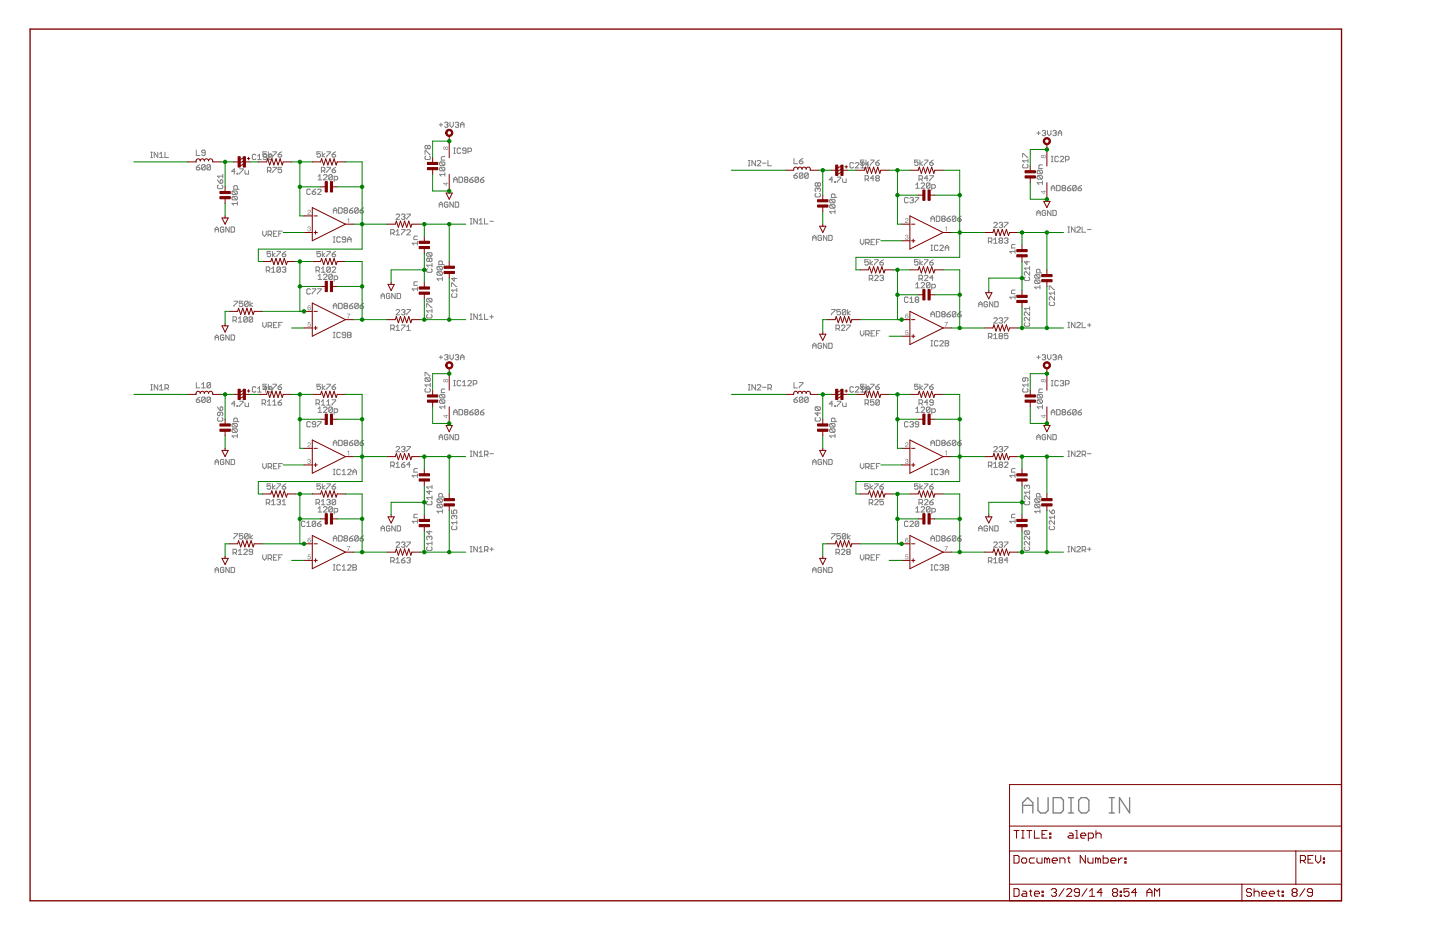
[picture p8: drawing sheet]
<svg xmlns="http://www.w3.org/2000/svg" width="432mm" height="279mm" viewBox="0 0 432 279" stroke-linecap="round" stroke-linejoin="round" font-family="sans-serif">
<path d="M311.2 239.1v3.9l.8 .7h1.5l.8-.7v-3.9M315.8 239.1h2.3l.8 .8v3.1l-.8 .7h-2.3zM320.4 239.1h1.5M321.2 239.1v4.6M324.2 239.1h1.6l.7 .8v3.1l-.7 .7h-1.6l-.8-.7v-3.1zM332.6 239.1h1.6M333.4 239.1v4.6M338.7 239.1v4.6l-3-4.6v4.6M306.6 243.7v-3l1.6-1.6 1.5 1.6v3M306.6 241.4h3.1M320.4 243.7h1.5M332.6 243.7h1.6" fill="none" stroke="#808080" stroke-width=".4"/>
<g fill="none" stroke="#808080" stroke-width=".3">
<path d="M131.7 37.4h1M132.2 36.9v1M133.3 36.9l.3-.3h.5l.2 .3-.2 .5M133.8 37.4h.3M134.1 37.4l.2 .3-.2 .5h-.5l-.3-.3M134.9 36.6v1.1l.5 .5 .5-.5v-1.1M136.5 36.9l.3-.3h.5l.2 .3-.2 .5M137 37.4h.3M137.3 37.4l.2 .3-.2 .5h-.5l-.3-.3M138.1 38.2v-1.1l.5-.5 .5 .5v1.1M138.1 37.4h1M310.9 39.9h1"/>
<path d="M311.4 39.4v1M312.5 39.4l.3-.3h.5l.2 .3-.2 .5M313 39.9h.3M313.3 39.9l.2 .3-.2 .5h-.5l-.3-.3M314.1 39.1v1.1l.5 .5 .6-.5v-1.1M315.7 39.4l.3-.3h.5l.2 .3-.2 .5M316.2 39.9h.3M316.5 39.9l.2 .3-.2 .5h-.5l-.3-.3M317.3 39.9h1M58.9 50.2h.8l.2 .5-.2 .2h-.6l-.2-.2zM59.9 49.4l-1 .8M61.5 49.6l-.2-.2h-.6l-.2 .2v1.1"/>
<path d="M61.5 49.6v1.1l-.2 .2h-.6l-.2-.2M61.5 49.6l-1 1.1M63.1 49.6l-.2-.2h-.6l-.2 .2v1.1M63.1 49.6v1.1l-.2 .2h-.6l-.2-.2M63.1 49.6l-1 1.1M69.8 57.3h1.1l.3 .2v.6l-.3 .2M69.8 58.9h1.1l.3 .2v.6l-.3 .2M69.8 57.3l-.2 .2v.6l.2 .2h1.1M69.8 58.9l-.2 .2v.6l.2 .2h1.1M69.8 58.9l1.1 1M69.8 57.3l1.1 1M70.5 51.4h-1.1l.9-.8v1.6"/>
<path d="M71.1 51.9h.2v.3h-.2zM71.2 56.7v-.8l-.3-.3h-.5l-.3 .3v.8h1.6M71.9 50.6h1l-1 1.6M73.5 51.1v.8l.2 .3h.8v-1.1M79.9 45.5h-1.1v.8l.6-.3 .5 .3v.5l-.2 .3h-.6l-.3-.3M80.5 45.5v1.6M81.3 46l-.8 .6 .8 .5M81.8 45.5h1.1v.3l-1.1 1v.3M83.4 46.3h.8l.3 .5-.3 .3h-.5l-.3-.3zM84.5 45.5l-1.1 .8M95.4 52.9l.5-.6v1.6M95.4 53.9h1.1"/>
<path d="M96.1 45.5h-1.1v.8l.6-.3 .5 .3v.5l-.3 .3h-.5l-.3-.3M96.6 45.5v1.6M97 52.6l.3-.3h.5l.3 .3v.3l-1.1 1h1.1M97.4 46l-.8 .6 .8 .5M98 45.5h1v.3l-1 1v.3M99.6 46.3h.8l.2 .5-.2 .3h-.6l-.2-.3zM99.7 52.6l-.3-.3h-.5l-.3 .3v1.1M99.7 52.6v1.1l-.3 .2h-.5l-.3-.2M99.7 52.6l-1.1 1.1M100.2 53.9h.8l.3-.2v-.6l-.3-.2h-.8v1.6M100.6 45.5l-1 .8M132.1 48.6h1l.3 .2v.5l-.3 .3"/>
<path d="M132.1 50.1h1l.3 .3v.5l-.3 .3M132.1 48.6l-.3 .2v.5l.3 .3h1M132.1 50.1l-.3 .3v.5l.3 .3h1M132.1 48.6l1 1M132.1 50.1l1 1.1M133.4 51.8v1M133.4 46.9h-.8l-.3 .3v.8h1.1M133.4 52.3h-1.6l.5 .5M136 54.7v-1.1l.6-.5 .5 .5v1.1M136 53.9h1.1M137.6 53.1h.8l.3 .3v1l-.3 .3h-.8zM139.5 53.9l-.3 .3 .3 .5h.5l.3-.3-.3-.5"/>
<path d="M139.5 53.9l-.3-.3 .3-.5h.5l.3 .3-.3 .5M139.5 53.9h.5M140.8 53.9h.8l.3 .5-.3 .3h-.5l-.3-.3zM141.9 53.1l-1.1 .8M143.5 53.4l-.3-.3h-.5l-.2 .3v1M143.5 53.4v1l-.3 .3h-.5l-.2-.3M143.5 53.4l-1 1M144.1 53.9h.7l.3 .5-.3 .3h-.5l-.2-.3zM145.1 53.1l-1 .8M238.1 52.6h.8l.2 .6-.2 .2h-.6l-.2-.2zM239.1 51.9l-1 .7M240.7 52.1v1.1l-.2 .2h-.6l-.2-.2"/>
<path d="M240.7 52.1l-.2-.2h-.6l-.2 .2v1.1M240.7 52.1l-1 1.1M242.4 52.1v1.1l-.3 .2h-.5l-.3-.2M242.4 52.1l-.3-.2h-.5l-.3 .2v1.1M242.4 52.1l-1.1 1.1M249 59.8h1.1l.3 .2v.5l-.3 .3M249 59.8l-.2 .2v.5l.2 .3h1.1M249 59.8l1.1 1M249.7 53.9h-1.1l.8-.8v1.6M250.3 54.4h.2v.3h-.2zM250.4 59.2v-.8l-.3-.3h-.5l-.3 .3v.8h1.6M251.1 53.1h1v.3l-1 1v.3"/>
<path d="M252.7 53.6v.8l.2 .3h.8v-1.1M259.1 48h-1v.8l.5-.3 .5 .3v.5l-.2 .3h-.6l-.2-.3M259.7 48v1.6M260.5 48.5l-.8 .6 .8 .5M261 48h1.1v.3l-1.1 1v.3M262.6 48.8h.8l.3 .5-.3 .3h-.5l-.3-.3zM263.7 48l-1.1 .8M274.6 55.4l.5-.6v1.6M274.6 56.4h1.1M275.3 48h-1.1v.8l.6-.3 .5 .3v.5l-.3 .3h-.5l-.3-.3M275.8 48v1.6M276.2 55.1l.3-.3h.5l.3 .3v.3l-1.1 1h1.1"/>
<path d="M276.6 48.5l-.8 .6 .8 .5M277.2 48h1v.3l-1 1v.3M278.8 48.8h.8l.2 .5-.2 .3h-.6l-.2-.3zM278.9 55.1v1.1l-.3 .2h-.5l-.3-.2M278.9 55.1l-.3-.3h-.5l-.3 .3v1.1M278.9 55.1l-1.1 1.1M279.4 56.4h.8l.3-.2v-.6l-.3-.2h-.8v1.6M279.8 48l-1 .8M311.3 52.6h1l.3 .3v.5l-.3 .3M311.3 51h1l.3 .3v.5l-.3 .3M311.3 52.6l-.3 .3v.5l.3 .3h1M311.3 51l-.3 .3v.5l.3 .3h1"/>
<path d="M311.3 52.6l1 1.1M311.3 51l1 1.1M312.6 54.8h-1.6l.5 .5M312.6 54.3v1M312.6 49.4h-.8l-.3 .3v.8h1.1M315.2 57.2v-1.1l.6-.5 .5 .5v1.1M315.2 56.4h1.1M316.8 55.6h.8l.3 .2v1.1l-.3 .3h-.8zM317.3 40.7v-1.1l.5-.5 .5 .5v1.1M318.7 56.4h.5M318.7 56.4l-.2 .2 .2 .6h.5l.3-.3-.3-.5M318.7 56.4l-.2-.3 .2-.5h.5l.3 .2-.3 .6"/>
<path d="M320 56.4h.8l.3 .5-.3 .3h-.5l-.3-.3zM321.1 55.6l-1.1 .8M322.7 55.8v1.1l-.2 .3h-.6l-.3-.3M322.7 55.8l-.2-.2h-.6l-.3 .2v1.1M322.7 55.8l-1.1 1.1M323.3 56.4h.8l.2 .5-.2 .3h-.6l-.2-.3zM324.3 55.6l-1 .8M64.5 69.6v-1l.5-.5 .5 .5v1M64.5 68.8h1M67.1 68.3l-.2-.2h-.5l-.3 .2v1l.3 .3h.5l.2-.3v-.5h-.5M68.7 68.1v1.5l-1-1.5v1.5M69.3 68.1h.8l.2 .2v1l-.2 .3h-.8z"/>
<path d="M71.2 60.5v1M71.2 61h-1.6l.5 .5M81.2 75.4h-1.1v.8l.5-.3 .6 .3v.5l-.3 .3h-.5l-.3-.3M81.7 75.4v1.6M82.5 75.9l-.8 .5 .8 .6M83 75.4h1.1v.2l-1.1 1.1v.3M84.6 76.2h.8l.3 .5-.3 .3h-.5l-.3-.3zM85.7 75.4l-1.1 .8M96.1 75.4h-1.1v.8l.6-.3 .5 .3v.5l-.3 .3h-.5l-.3-.3M96.6 75.4v1.6M97.4 75.9l-.8 .5 .8 .6M98 75.4h1v.2l-1 1.1v.3"/>
<path d="M99.6 76.2h.8l.2 .5-.2 .3h-.6l-.2-.3zM99.9 63.9v-1.1l.6-.5 .5 .5v1.1M99.9 63.1h1.1M100.6 75.4l-1 .8M101.5 62.3h.8l.3 .3v1l-.3 .3h-.8zM103.4 63.1l-.3-.3 .3-.5h.5l.3 .3-.3 .5M103.4 63.1l-.3 .3 .3 .5h.5l.3-.3-.3-.5M103.4 63.1h.5M104.8 63.1h.8l.2 .5-.2 .3h-.6l-.2-.3zM105.8 62.3l-1 .8M107.4 62.6l-.3-.3h-.5l-.2 .3v1M107.4 62.6v1l-.3 .3h-.5l-.2-.3"/>
<path d="M107.4 62.6l-1 1M107.9 63.1h.9l.2 .5-.2 .3h-.6l-.3-.3zM109 62.3l-1.1 .8M118.8 64.4l.2-.2h.6l.2 .2v.3l-1 1.1h1M120.4 64.4l.2-.2h.6l.2 .2-.2 .6M120.9 65h.3M121.2 65l.2 .2-.2 .6h-.6l-.2-.3M122 64.2h1v.2l-1 1.1v.3M125.2 72.4v1M125.2 70.8h-.8l-.3 .3v.7h1.1M125.2 72.9h-1.6l.5 .5M131.3 79.9h1.1l.3 .2v.5l-.3 .3"/>
<path d="M131.3 79.9l-.3 .2v.5l.3 .3h1.1M131.3 79.9l1.1 1M131.7 62.1v-1l.5-.5 .5 .5v1M131.7 61.4h1M132.7 79.3v-.8l-.3-.2h-.6l-.2 .2v.8h1.6M134.3 60.8l-.2-.2h-.5l-.3 .2v1.1l.3 .2h.5l.2-.2v-.5h-.5M135.9 60.6v1.5l-1-1.5v1.5M136.5 60.6h.8l.2 .2v1.1l-.2 .2h-.8zM243.7 72.1v-1l.5-.6 .5 .6v1M243.7 71.3h1M246.3 70.8l-.2-.3h-.5l-.3 .3v1l.3 .3h.5l.2-.3v-.5h-.5M247.9 70.5v1.6l-1-1.6v1.6"/>
<path d="M248.5 70.5h.8l.2 .3v1l-.2 .3h-.8zM249 61.4h1.1l.3 .2v.5l-.3 .3M249 61.4l-.2 .2v.5l.2 .3h1.1M249 61.4l1.1 1M250.4 63.5h-1.6l.5 .5M250.4 62.9v1.1M260.4 77.9h-1.1v.8l.5-.3 .6 .3v.5l-.3 .3h-.5l-.3-.3M260.9 77.9v1.6M261.7 78.4l-.8 .5 .8 .6M262.3 77.9h1v.2l-1 1.1v.3M263.8 78.7h.8l.3 .5-.3 .3h-.5l-.3-.3zM264.9 77.9l-1.1 .8"/>
<path d="M275.3 77.9h-1.1v.8l.6-.3 .5 .3v.5l-.3 .3h-.5l-.3-.3M275.8 77.9v1.6M276.6 78.4l-.8 .5 .8 .6M277.2 77.9h1v.2l-1 1.1v.3M278.8 78.7h.8l.2 .5-.2 .3h-.6l-.2-.3zM279.1 66.4v-1.1l.6-.5 .5 .5v1.1M279.1 65.6h1.1M279.8 77.9l-1 .8M280.8 64.8h.7l.3 .3v1l-.3 .3h-.7zM282.6 65.6h.5M282.6 65.6l-.2 .2 .2 .6h.5l.3-.3-.3-.5M282.6 65.6l-.2-.3 .2-.5h.5l.3 .3-.3 .5"/>
<path d="M284 65.6h.8l.2 .5-.2 .3h-.6l-.2-.3zM285 64.8l-1 .8M286.6 65.1v1l-.2 .3h-.6l-.2-.3M286.6 65.1l-.2-.3h-.6l-.2 .3v1M286.6 65.1l-1 1M287.2 65.6h.8l.2 .5-.2 .3h-.6l-.2-.3zM288.2 64.8l-1 .8M298 66.9l.2-.2h.6l.2 .2v.3l-1 1h1M299.6 66.9l.2-.2h.6l.3 .2-.3 .6M300.1 67.5h.3M300.4 67.5l.3 .2-.3 .5h-.6l-.2-.2M301.2 66.7h1v.2l-1 1.1v.2"/>
<path d="M304.4 75.4h-1.6l.5 .5M304.4 74.9v1M304.4 73.3h-.8l-.3 .2v.8h1.1M310.9 63.8h1M310.9 64.6v-1l.5-.5 .5 .5v1M313.5 63.3l-.2-.2h-.5l-.3 .2v1.1l.3 .2h.5l.2-.2v-.6h-.5M315.2 63.1v1.5l-1.1-1.5v1.5M315.7 63.1h.8l.2 .2v1.1l-.2 .2h-.8zM70.1 90.3h1.1v.3l-1.1 1v.3M72.8 90.3h-1v.8l.5-.3 .5 .3v.5l-.3 .3h-.5l-.2-.3M74.4 90.6l-.3-.3h-.5l-.3 .3v1M74.4 90.6v1l-.3 .3h-.5l-.3-.3"/>
<path d="M74.4 90.6l-1.1 1M75 90.3v1.6M75.8 90.8l-.8 .6 .8 .5M95.4 82.7l.5-.5v1.6M95.4 83.8h1.1M97 82.5l.3-.3h.5l.3 .3v.2l-1.1 1.1h1.1M99.7 82.5l-.3-.3h-.5l-.3 .3v1M99.7 82.5v1l-.3 .3h-.5l-.3-.3M99.7 82.5l-1.1 1M99.9 92.5v-1l.6-.6 .5 .6v1M99.9 91.7h1.1M100.2 83.8h.8l.3-.3v-.5l-.3-.3h-.8v1.6"/>
<path d="M101.5 90.9h.8l.3 .3v1l-.3 .3h-.8zM103.4 91.7l-.3-.2 .3-.6h.5l.3 .3-.3 .5M103.4 91.7l-.3 .3 .3 .5h.5l.3-.3-.3-.5M103.4 91.7h.5M104.8 91.7h.8l.2 .5-.2 .3h-.6l-.2-.3zM105.8 90.9l-1 .8M107.4 91.2l-.3-.3h-.5l-.2 .3v1M107.4 91.2v1l-.3 .3h-.5l-.2-.3M107.4 91.2l-1 1M107.9 91.7h.9l.2 .5-.2 .3h-.6l-.3-.3zM109 90.9l-1.1 .8M114.3 89.5v-1l.5-.5 .5 .5v1"/>
<path d="M114.3 88.7h1M116.9 88.2l-.3-.2h-.5l-.2 .2v1l.2 .3h.5l.3-.3v-.5h-.5M118.5 88v1.5l-1-1.5v1.5M118.8 93l.2-.2h.6l.2 .2v.3l-1 1.1h1M119.1 88h.8l.2 .2v1l-.2 .3h-.8zM120.4 93l.2-.2h.6l.2 .2-.2 .6M120.9 93.6h.3M121.2 93.6l.2 .3-.2 .5h-.6l-.2-.3M122 92.8h1l-1 1.6M125.2 86.1v1M125.2 84.5h-.8l-.3 .2v.8h1.1M125.2 86.6h-1.6l.5 .5"/>
<path d="M131.3 81.4h1.1l.3 .3v.6l-.3 .2M131.3 81.4l-.3 .3v.6l.3 .2h1.1M131.3 81.4l1.1 1.1M132.7 83.1v1M132.7 83.6h-1.7l.6 .5M249.3 92.8h1.1l-1.1 1.6M252 92.8h-1v.8l.5-.3 .5 .3v.5l-.2 .3h-.6l-.2-.3M253.6 93v1.1l-.2 .3h-.6l-.2-.3M253.6 93l-.2-.2h-.6l-.2 .2v1.1M253.6 93l-1 1.1M254.2 92.8v1.6M255 93.3l-.8 .6 .8 .5"/>
<path d="M274.6 85.2l.5-.5v1.6M274.6 86.3h1.1M276.2 85l.3-.3h.5l.3 .3v.2l-1.1 1.1h1.1M278.9 85l-.3-.3h-.5l-.3 .3v1M278.9 85v1l-.3 .3h-.5l-.3-.3M278.9 85l-1.1 1M279.1 95v-1.1l.6-.5 .5 .5v1.1M279.1 94.2h1.1M279.4 86.3h.8l.3-.3v-.5l-.3-.3h-.8v1.6M280.8 93.4h.7l.3 .3v1l-.3 .3h-.7zM282.6 94.2l-.2-.3 .2-.5h.5l.3 .3-.3 .5M282.6 94.2l-.2 .3 .2 .5h.5l.3-.3-.3-.5"/>
<path d="M282.6 94.2h.5M284 94.2h.8l.2 .5-.2 .3h-.6l-.2-.3zM285 93.4l-1 .8M286.6 93.7l-.2-.3h-.6l-.2 .3v1M286.6 93.7v1l-.2 .3h-.6l-.2-.3M286.6 93.7l-1 1M287.2 94.2h.8l.2 .5-.2 .3h-.6l-.2-.3zM288.2 93.4l-1 .8M293.5 92v-1l.5-.6 .5 .6v1M293.5 91.2h1M296.1 90.7l-.2-.3h-.6l-.2 .3v1l.2 .3h.6l.2-.3v-.5h-.5M297.7 90.4v1.6l-1-1.6v1.6"/>
<path d="M298 95.5l.2-.2h.6l.2 .2v.3l-1 1.1h1M298.3 90.4h.8l.2 .3v1l-.2 .3h-.8zM299.6 95.5l.2-.2h.6l.3 .2-.3 .6M300.1 96.1h.3M300.4 96.1l.3 .3-.3 .5h-.6l-.2-.3M301.2 95.3h1v.2l-1 1.1v.3M304.4 88.6v1M304.4 87h-.8l-.3 .2v.8h1.1M304.4 89.1h-1.6l.5 .5M310.5 82.3h1.1l.2 .3v.5l-.2 .3M310.5 83.9h1.1l.2 .3v.6l-.2 .2M310.5 83.9l-.2 .3v.6l.2 .2h1.1"/>
<path d="M310.5 82.3l-.2 .3v.5l.2 .3h1.1M310.5 83.9l1.1 1.1M310.5 82.3l1.1 1.1M311.8 86.1h-1.5l.5 .5M311.8 81.8v-.8l-.2-.3h-.6l-.2 .3v.8h1.6M311.8 85.6v1M58.9 114.7v1.6h1M58.9 119.8h.8l.2 .6-.2 .2h-.6l-.2-.2zM59.9 119l-1 .8M60.5 116.3h1M60.5 115.2l.5-.5v1.6M61.5 119.3v1.1l-.2 .2h-.6l-.2-.2"/>
<path d="M61.5 119.3l-.2-.3h-.6l-.2 .3v1.1M61.5 119.3l-1 1.1M63.1 119.3v1.1l-.2 .2h-.6l-.2-.2M63.1 119.3l-.2-.3h-.6l-.2 .3v1.1M63.1 115l-.2-.3h-.6l-.2 .3v1M63.1 115v1l-.2 .3h-.6l-.2-.3M63.1 119.3l-1 1.1M63.1 115l-1 1M64.5 102v-1.1l.5-.5 .5 .5v1.1M64.5 101.2h1M67.1 100.7l-.2-.3h-.5l-.3 .3v1l.3 .3h.5l.2-.3v-.5h-.5M68.7 100.4v1.6l-1-1.6v1.6"/>
<path d="M69.3 100.4h.8l.2 .3v1l-.2 .3h-.8zM76.7 116.2l-.2-.3h-.6l-.2 .3v1.1l.2 .2h.6l.2-.2M77.3 117.5h1M77.3 116.5l.5-.6v1.6M79.9 115.2h-1.1v.8l.9-.3 .2 .3v.5l-.2 .3h-.6l-.3-.3M79.9 116.7h-1l.8-.8v1.6M80.5 115.2v1.6M81.3 115.7l-.8 .5 .8 .6M81.6 116.7h-.8l-.3-.2 .3-.6h.5l.3 .3v1.1l-.3 .2h-.5l-.3-.2M81.8 115.2h1.1v.3l-1.1 1v.3M83.4 116h.8l.3 .5-.3 .3h-.5l-.3-.3zM84.5 115.2l-1.1 .8"/>
<path d="M84.5 119.8l-1.1 .8M96.1 115.2h-1.1v.8l.6-.3 .5 .3v.5l-.3 .3h-.5l-.3-.3M96.6 115.2v1.6M97.4 115.7l-.8 .5 .8 .6M98 115.2h1v.3l-1 1v.3M99.6 116h.8l.2 .5-.2 .3h-.6l-.2-.3zM99.6 119.8h1v.3l-1 1.1v.3M100.6 115.2l-1 .8M131.7 107.1h1M132.1 119.8h1l.3 .3v.5l-.3 .3M132.1 118.2l1 1.1M132.1 118.2h1l.3 .3v.5l-.3 .3"/>
<path d="M132.1 119.8l-.3 .3v.5l.3 .3h1M132.1 118.2l-.3 .3v.5l.3 .3h1M132.1 119.8l1 1.1M132.2 106.6v1M133.3 106.6l.3-.3h.5l.2 .3-.2 .5M133.4 116.6h-.8l-.3 .3v.8h1.1M133.8 107.1h.3M134.1 107.1l.2 .2-.2 .6h-.5l-.3-.3M134.9 106.3v1l.5 .6 .5-.6v-1M136.5 106.6l.3-.3h.5l.2 .3-.2 .5M137 107.1h.3M137.3 107.1l.2 .2-.2 .6h-.5l-.3-.3"/>
<path d="M138.1 107.1h1M138.1 107.9v-1.1l.5-.5 .5 .5v1.1M238.1 119.8h.8l.2 .6-.2 .2h-.6l-.2-.2zM239.1 119l-1 .8M240.7 119.3v1.1l-.2 .2h-.6l-.2-.2M240.7 119.3l-.2-.3h-.6l-.2 .3v1.1M240.7 119.3l-1 1.1M242.4 119.3v1.1l-.3 .2h-.5l-.3-.2M242.4 119.3l-.3-.3h-.5l-.3 .3v1.1M242.4 119.3l-1.1 1.1M243.7 104.4v-1l.5-.5 .5 .5v1M243.7 103.7h1"/>
<path d="M246.3 103.1l-.2-.2h-.5l-.3 .2v1.1l.3 .2h.5l.2-.2v-.5h-.5M247.9 102.9v1.5l-1-1.5v1.5M248.5 102.9h.8l.2 .2v1.1l-.2 .2h-.8zM259.1 115.2h-1v.8l.5-.3 .5 .3v.5l-.2 .3h-.6l-.2-.3M259.7 115.2v1.6M260.5 115.7l-.8 .5 .8 .6M261 115.2h1.1v.3l-1.1 1v.3M262.6 116h.8l.3 .5-.3 .3h-.5l-.3-.3zM263.7 115.2l-1.1 .8M275.3 115.2h-1.1v.8l.6-.3 .5 .3v.5l-.3 .3h-.5l-.3-.3M275.8 115.2v1.6M276.6 115.7l-.8 .5 .8 .6"/>
<path d="M277.2 115.2h1v.3l-1 1v.3M278.8 116h.8l.2 .5-.2 .3h-.6l-.2-.3zM279.8 115.2l-1 .8M310.9 107.1h1M311.3 119.8h1l.3 .3v.5l-.3 .3M311.3 119.8l-.3 .3v.5l.3 .3h1M311.3 118.2l-.3 .3v.5l.3 .3h1M311.3 118.2h1l.3 .3v.5l-.3 .3M311.3 119.8l1 1.1M311.3 118.2l1 1.1M311.4 106.6v1M312.5 106.6l.3-.3h.5l.2 .3-.2 .5"/>
<path d="M312.6 116.6h-.8l-.3 .3v.8h1.1M313 107.1h.3M313.3 107.1l.2 .2-.2 .6h-.5l-.3-.3M314.1 106.3v1l.5 .6 .6-.6v-1M315.7 106.6l.3-.3h.5l.2 .3-.2 .5M316.2 107.1h.3M316.5 107.1l.2 .2-.2 .6h-.5l-.3-.3M317.3 107.1h1M317.3 107.9v-1.1l.5-.5 .5 .5v1.1M64.5 139.3v-1l.5-.6 .5 .6v1M64.5 138.5h1M65.2 122l.8 1"/>
<path d="M65.5 125.2l-.3 .2v.6l.3 .2h1l.3-.2v-.6l-.3-.2M66 123.6v.8l-.3 .2-.5-.2v-.6l.3-.2h1l.3 .2v.6l-.3 .2M66.3 122l.5 .2v.6l-.3 .2h-.5v-.8zM67.1 138l-.2-.3h-.5l-.3 .3v1l.3 .3h.5l.2-.3v-.5h-.5M68.7 137.7v1.6l-1-1.6v1.6M69.3 137.7h.8l.2 .3v1l-.2 .3h-.8zM69.8 127h1.1l.3 .2v.5l-.3 .3M69.8 128.5h1.1l.3 .3v.5l-.3 .3M69.8 128.5l-.2 .3v.5l.2 .3h1.1M69.8 127l-.2 .2v.5l.2 .3h1.1M69.8 128.5l1.1 1.1M69.8 127l1.1 1"/>
<path d="M70.5 121.1h-1.1l.9-.8v1.6M71.1 121.6h.2v.3h-.2zM71.2 126.4v-.8l-.3-.3h-.5l-.3 .3v.8h1.6M71.2 130.7h-1.6l.5 .5M71.2 130.2v1M71.9 120.3h1v.3l-1 1v.3M73.5 120.8v.8l.2 .3h.8v-1.1M78.6 120.9h.8l.3-.3v-.5l-.3-.3h-.8v1.7M79.1 120.9l.6 .6M80.2 120.4l.5-.6v1.7M80.2 121.5h1.1M81.8 121.5h1.1"/>
<path d="M81.8 120.4l.5-.6v1.7M83.4 120.6h.8l.3 .6-.3 .3h-.5l-.3-.3zM94.8 120.9h.8l.2-.3v-.5l-.2-.3h-.8v1.7M95.3 120.9l.5 .6M95.4 122.6l.5-.6v1.6M95.4 123.6h1.1M96.4 121.5h1M96.4 120.4l.5-.6v1.7M97 122.3l.3-.3h.5l.3 .3v.3l-1.1 1h1.1M98 121.5h1M98 120.4l.5-.6v1.7M99.7 122.3v1.1l-.3 .2h-.5l-.3-.2"/>
<path d="M99.7 122.3l-.3-.3h-.5l-.3 .3v1.1M99.7 122.3l-1.1 1.1M99.9 133.6v-1.1l.6-.5 .5 .5v1.1M99.9 132.8h1.1M100.2 123.6h.8l.3-.2v-.6l-.3-.2h-.8v1.6M101.5 132h.8l.3 .2v1.1l-.3 .3h-.8zM103.4 132.8h.5M103.4 132.8l-.3 .3 .3 .5h.5l.3-.3-.3-.5M103.4 132.8l-.3-.3 .3-.5h.5l.3 .2-.3 .6M104.8 132.8h.8l.2 .5-.2 .3h-.6l-.2-.3zM105.8 132l-1 .8M107.4 132.2v1.1l-.3 .3h-.5l-.2-.3"/>
<path d="M107.4 132.2l-.3-.2h-.5l-.2 .2v1.1M107.4 132.2l-1 1.1M107.9 132.8h.9l.2 .5-.2 .3h-.6l-.3-.3zM109 132l-1.1 .8M118.8 134.1l.2-.2h.6l.2 .2v.3l-1 1h1M120.4 134.1l.2-.2h.6l.2 .2-.2 .6M120.9 134.7h.3M121.2 134.7l.2 .2-.2 .5h-.6l-.2-.2M122 133.9h1l-1 1.5M131.7 131.8v-1l.5-.5 .5 .5v1M131.7 131h1M133.4 122h-1.6l.5 .5"/>
<path d="M133.4 121.5v1M134.3 130.5l-.2-.2h-.5l-.3 .2v1.1l.3 .2h.5l.2-.2v-.6h-.5M135.9 130.3v1.5l-1-1.5v1.5M136 124.4v-1.1l.6-.5 .5 .5v1.1M136 123.6h1.1M136.5 130.3h.8l.2 .2v1.1l-.2 .2h-.8zM137.6 122.8h.8l.3 .2v1.1l-.3 .3h-.8zM139.5 123.6h.5M139.5 123.6l-.3 .2 .3 .6h.5l.3-.3-.3-.5M139.5 123.6l-.3-.3 .3-.5h.5l.3 .2-.3 .6M140.8 123.6h.8l.3 .5-.3 .3h-.5l-.3-.3zM141.9 122.8l-1.1 .8"/>
<path d="M143.5 123v1.1l-.3 .3h-.5l-.2-.3M143.5 123l-.3-.2h-.5l-.2 .2v1.1M143.5 123l-1 1.1M144.1 123.6h.7l.3 .5-.3 .3h-.5l-.2-.3zM145.1 122.8l-1 .8M243.7 138.5h1M243.7 139.3v-1l.5-.6 .5 .6v1M246.3 138l-.2-.3h-.5l-.3 .3v1l.3 .3h.5l.2-.3v-.5h-.5M247.9 137.7v1.6l-1-1.6v1.6M248.5 137.7h.8l.2 .3v1l-.2 .3h-.8zM249 128.5l-.2 .3v.5l.2 .3h1.1M249 128.5h1.1l.3 .3v.5l-.3 .3"/>
<path d="M249 127l-.2 .2v.5l.2 .3h1.1M249 127h1.1l.3 .2v.5l-.3 .3M249 128.5l1.1 1.1M249 127l1.1 1M249.7 121.1h-1.1l.8-.8v1.6M250.3 121.6h.2v.3h-.2zM250.4 130.7h-1.6l.5 .5M250.4 126.4v-.8l-.3-.3h-.5l-.3 .3v.8h1.6M250.4 130.2v1M251.1 120.3h1v.3l-1 1v.3M252.7 120.8v.8l.2 .3h.8v-1.1M274.6 123.6h1.1"/>
<path d="M274.6 122.6l.5-.6v1.6M276.2 122.3l.3-.3h.5l.3 .3v.3l-1.1 1h1.1M278.9 122.3v1.1l-.3 .2h-.5l-.3-.2M278.9 122.3l-.3-.3h-.5l-.3 .3v1.1M278.9 122.3l-1.1 1.1M279.1 132.8h1.1M279.1 133.6v-1.1l.6-.5 .5 .5v1.1M279.4 123.6h.8l.3-.2v-.6l-.3-.2h-.8v1.6M280.8 132h.7l.3 .2v1.1l-.3 .3h-.7zM282.6 132.8h.5M282.6 132.8l-.2 .3 .2 .5h.5l.3-.3-.3-.5M282.6 132.8l-.2-.3 .2-.5h.5l.3 .2-.3 .6"/>
<path d="M284 132.8h.8l.2 .5-.2 .3h-.6l-.2-.3zM285 132l-1 .8M286.6 132.2v1.1l-.2 .3h-.6l-.2-.3M286.6 132.2l-.2-.2h-.6l-.2 .2v1.1M286.6 132.2l-1 1.1M287.2 132.8h.8l.2 .5-.2 .3h-.6l-.2-.3zM288.2 132l-1 .8M298 134.1l.2-.2h.6l.2 .2v.3l-1 1h1M299.6 134.1l.2-.2h.6l.3 .2-.3 .6M300.1 134.7h.3M300.4 134.7l.3 .2-.3 .5h-.6l-.2-.2M301.2 133.9h1l-1 1.5"/>
<path d="M310.9 131h1M310.9 131.8v-1l.5-.5 .5 .5v1M312.6 122h-1.6l.5 .5M312.6 121.5v1M313.5 130.5l-.2-.2h-.5l-.3 .2v1.1l.3 .2h.5l.2-.2v-.6h-.5M315.2 130.3v1.5l-1.1-1.5v1.5M315.2 123.6h1.1M315.2 124.4v-1.1l.6-.5 .5 .5v1.1M315.7 130.3h.8l.2 .2v1.1l-.2 .2h-.8zM316.8 122.8h.8l.3 .2v1.1l-.3 .3h-.8zM318.7 123.6h.5M318.7 123.6l-.2 .2 .2 .6h.5l.3-.3-.3-.5"/>
<path d="M318.7 123.6l-.2-.3 .2-.5h.5l.3 .2-.3 .6M320 123.6h.8l.3 .5-.3 .3h-.5l-.3-.3zM321.1 122.8l-1.1 .8M322.7 123v1.1l-.2 .3h-.6l-.3-.3M322.7 123l-.2-.2h-.6l-.3 .2v1.1M322.7 123l-1.1 1.1M323.3 123.6h.8l.2 .5-.2 .3h-.6l-.2-.3zM324.3 122.8l-1 .8M70.1 160h1.1v.3l-1.1 1v.3M72.8 160h-1v.8l.5-.3 .5 .3v.5l-.3 .3h-.5l-.2-.3M75 160v1.6M81.2 145.1h-1.1v.8l.5-.3 .6 .3v.5l-.3 .2h-.5l-.3-.2"/>
<path d="M81.7 145.1v1.5M82.5 145.6l-.8 .5 .8 .5M83 145.1h1.1v.2l-1.1 1.1v.2M84.6 145.9h.8l.3 .5-.3 .2h-.5l-.3-.2zM85.7 145.1l-1.1 .8M95.4 152.4l.5-.5v1.6M95.4 153.5h1.1M96.1 145.1h-1.1v.8l.6-.3 .5 .3v.5l-.3 .2h-.5l-.3-.2M96.6 145.1v1.5M97 152.2l.3-.3h.5l.3 .3v.2l-1.1 1.1h1.1M97.4 145.6l-.8 .5 .8 .5M98 145.1h1v.2l-1 1.1v.2"/>
<path d="M99.6 145.9h.8l.2 .5-.2 .2h-.6l-.2-.2zM99.7 152.2l-.3-.3h-.5l-.3 .3v1M99.7 152.2v1l-.3 .3h-.5l-.3-.3M99.7 152.2l-1.1 1M99.9 142.3h.6M99.9 140.7h.6M100.2 140.7v1.6M100.2 153.5h.8l.3-.3v-.5l-.3-.3h-.8v1.6M100.6 145.1l-1 .8M102.1 141l-.3-.3h-.5l-.3 .3v1l.3 .3h.5l.3-.3M102.6 141.2l.5-.5v1.6M102.6 142.3h1.1"/>
<path d="M104.2 141l.3-.3h.5l.3 .3v.2l-1.1 1.1h1.1M105.8 142.3v-1.1l.6-.5 .5 .5v1.1M105.8 141.5h1.1M114.3 159.2v-1l.5-.6 .5 .6v1M114.3 158.4h1M116.9 157.9l-.3-.3h-.5l-.2 .3v1l.2 .3h.5l.3-.3v-.5h-.5M118.5 157.6v1.6l-1-1.6v1.6M119.1 157.6h.8l.2 .3v1l-.2 .3h-.8zM125.2 142.6h-1.6l.5 .5M125.2 142.1v1M125.2 155.8v1M125.2 140.5h-.8l-.3 .2v.8h1.1"/>
<path d="M125.2 154.2h-.8l-.3 .2v.8h1.1M125.2 156.3h-1.6l.5 .5M131.3 149.5h1.1l.3 .3v.5l-.3 .3M131.3 151.2h1.1l.3 .2v.5l-.3 .3M131.3 151.2l-.3 .2v.5l.3 .3h1.1M131.3 149.5l-.3 .3v.5l.3 .3h1.1M131.3 151.2l1.1 1M131.3 149.5l1.1 1.1M132.7 153.3h-1.7l.6 .5M132.7 149v-.8l-.3-.3h-.6l-.2 .3v.8h1.6M132.7 152.8v1M249.3 160h1.1v.3l-1.1 1v.3"/>
<path d="M252 160h-1v.8l.5-.3 .5 .3v.5l-.2 .3h-.6l-.2-.3M254.2 160v1.6M260.4 145.1h-1.1v.8l.5-.3 .6 .3v.5l-.3 .2h-.5l-.3-.2M260.9 145.1v1.5M261.7 145.6l-.8 .5 .8 .5M262.3 145.1h1v.2l-1 1.1v.2M263.8 145.9h.8l.3 .5-.3 .2h-.5l-.3-.2zM264.9 145.1l-1.1 .8M274.6 153.5h1.1M274.6 152.4l.5-.5v1.6M275.3 145.1h-1.1v.8l.6-.3 .5 .3v.5l-.3 .2h-.5l-.3-.2M275.8 145.1v1.5"/>
<path d="M276.2 152.2l.3-.3h.5l.3 .3v.2l-1.1 1.1h1.1M276.6 145.6l-.8 .5 .8 .5M277.2 145.1h1v.2l-1 1.1v.2M278.8 145.9h.8l.2 .5-.2 .2h-.6l-.2-.2zM278.9 152.2v1l-.3 .3h-.5l-.3-.3M278.9 152.2l-.3-.3h-.5l-.3 .3v1M278.9 152.2l-1.1 1M279.4 153.5h.8l.3-.3v-.5l-.3-.3h-.8v1.6M279.8 145.1l-1 .8M293.5 158.4h1M293.5 159.2v-1l.5-.6 .5 .6v1M296.1 157.9l-.2-.3h-.6l-.2 .3v1l.2 .3h.6l.2-.3v-.5h-.5"/>
<path d="M297.7 157.6v1.6l-1-1.6v1.6M298.3 157.6h.8l.2 .3v1l-.2 .3h-.8zM304.4 142.6h-1.6l.5 .5M304.4 140.5h-.8l-.3 .2v.8h1.1M304.4 156.3h-1.6l.5 .5M304.4 154.2h-.8l-.3 .2v.8h1.1M304.4 142.1v1M304.4 155.8v1M310.5 151.2l-.2 .2v.5l.2 .3h1.1M310.5 151.2h1.1l.2 .2v.5l-.2 .3M310.5 149.5l-.2 .3v.5l.2 .3h1.1M310.5 149.5h1.1l.2 .3v.5l-.2 .3"/>
<path d="M310.5 151.2l1.1 1M310.5 149.5l1.1 1.1M311.8 153.3h-1.5l.5 .5M311.8 149v-.8l-.2-.3h-.6l-.2 .3v.8h1.6M311.8 152.8v1M64.5 171.6v-1l.5-.5 .5 .5v1M64.5 170.9h1M67.1 170.3l-.2-.2h-.5l-.3 .2v1.1l.3 .2h.5l.2-.2v-.5h-.5M68.7 170.1v1.5l-1-1.5v1.5M69.3 170.1h.8l.2 .2v1.1l-.2 .2h-.8zM74.4 160.3l-.3-.3h-.5l-.3 .3v1M74.4 160.3v1l-.3 .3h-.5l-.3-.3"/>
<path d="M74.4 160.3l-1.1 1M75.8 160.5l-.8 .6 .8 .5M99.9 162.2v-1.1l.6-.5 .5 .5v1.1M99.9 161.4h1.1M101.5 160.6h.8l.3 .3v1l-.3 .3h-.8zM103.4 161.4l-.3-.3 .3-.5h.5l.3 .3-.3 .5M103.4 161.4l-.3 .3 .3 .5h.5l.3-.3-.3-.5M103.4 161.4h.5M104.8 161.4h.8l.2 .5-.2 .3h-.6l-.2-.3zM105.8 160.6l-1 .8M107.4 160.9l-.3-.3h-.5l-.2 .3v1M107.4 160.9v1l-.3 .3h-.5l-.2-.3"/>
<path d="M107.4 160.9l-1 1M107.9 161.4h.9l.2 .5-.2 .3h-.6l-.3-.3zM109 160.6l-1.1 .8M118.8 162.8l.2-.3h.6l.2 .3v.2l-1 1.1h1M120.4 162.8l.2-.3h.6l.2 .3-.2 .5M120.9 163.3h.3M121.2 163.3l.2 .2-.2 .6h-.6l-.2-.3M122 162.5h1v.3l-1 1v.3M243.7 170.9h1M243.7 171.6v-1l.5-.5 .5 .5v1M246.3 170.3l-.2-.2h-.5l-.3 .2v1.1l.3 .2h.5l.2-.2v-.5h-.5M247.9 170.1v1.5l-1-1.5v1.5"/>
<path d="M248.5 170.1h.8l.2 .2v1.1l-.2 .2h-.8zM253.6 160.3l-.2-.3h-.6l-.2 .3v1M253.6 160.3v1l-.2 .3h-.6l-.2-.3M253.6 160.3l-1 1M255 160.5l-.8 .6 .8 .5M279.1 161.4h1.1M279.1 162.2v-1.1l.6-.5 .5 .5v1.1M280.8 160.6h.7l.3 .3v1l-.3 .3h-.7zM282.6 161.4h.5M282.6 161.4l-.2 .3 .2 .5h.5l.3-.3-.3-.5M282.6 161.4l-.2-.3 .2-.5h.5l.3 .3-.3 .5M284 161.4h.8l.2 .5-.2 .3h-.6l-.2-.3z"/>
<path d="M285 160.6l-1 .8M286.6 160.9v1l-.2 .3h-.6l-.2-.3M286.6 160.9l-.2-.3h-.6l-.2 .3v1M286.6 160.9l-1 1M287.2 161.4h.8l.2 .5-.2 .3h-.6l-.2-.3zM288.2 160.6l-1 .8M298 162.8l.2-.3h.6l.2 .3v.2l-1 1.1h1M299.6 162.8l.2-.3h.6l.3 .3-.3 .5M300.1 163.3h.3M300.4 163.3l.3 .2-.3 .6h-.6l-.2-.3M301.2 162.5h1v.3l-1 1v.3"/>
</g>
<g fill="#808080">
<path d="M92.4 137.7a.42 .42 0 0 1 .6-.1 .42 .42 0 0 1 0 .7 .49 .49 0 0 1-.1 .8 .49 .49 0 0 1-.7-.5h.2a.3 .3 0 0 0 .4 .3 .3 .3 0 0 0 0-.5h-.2v-.2a.24 .24 0 0 0 .4-.2 .24 .24 0 0 0-.3-.3l-.5 .3z" fill-rule="evenodd"/>
<path d="M92.4 132.7a.52 .52 0 0 1 .8 .3 .52 .52 0 0 1-.6 .6l-.2 .3h.8v.2h-1l.2-.5a.51 .51 0 0 0 .5-.3 .51 .51 0 0 0-.1-.5l-.6 .3z" fill-rule="evenodd"/>
<path d="M104.1 135.4l.6-.3v1.4h-.2v-1z" fill-rule="evenodd"/>
</g>
<path d="M99.9 170.9h.6M99.9 169.3h.6M100.2 169.3v1.6M102.1 169.6l-.3-.3h-.5l-.3 .3v1l.3 .3h.5l.3-.3M102.6 170.9h1.1M102.6 169.9l.5-.6v1.6M104.2 169.6l.3-.3h.5l.3 .3v.3l-1.1 1h1.1M105.8 169.3h.8l.3 .3-.3 .5 .3 .5-.3 .3h-.8zM105.8 170.1h.8" fill="none" stroke="#808080" stroke-width=".3"/>
<g fill="#808080">
<path d="M92.4 166.2h.7v.2h-.6l-.1 .4a.51 .51 0 0 1 .8 .2 .51 .51 0 0 1-.4 .7 .51 .51 0 0 1-.6-.4h.2a.32 .32 0 0 0 .5 .1 .32 .32 0 0 0 0-.5 .32 .32 0 0 0-.5 .1h-.1z" fill-rule="evenodd"/>
<path d="M92.4 161.4l.6-.2 .2 .4a.43 .43 0 0 0-.5-.2 .43 .43 0 0 0-.3 .5 .5 .5 0 0 1 .8 .2 .5 .5 0 0 1-.4 .7 .5 .5 0 0 1-.6-.5zM92.4 162.2a.35 .35 0 0 0 .7 0 .35 .35 0 0 0-.7 0z" fill-rule="evenodd"/>
<path d="M104 163.7h1l-.6 1.5h-.2l.1-.3 .5-1h-.8z" fill-rule="evenodd"/>
</g>
<path d="M136 115.7h.6M136 114.1h.6M136.3 114.1v1.6M138.2 114.3l-.3-.2h-.5l-.3 .2v1.1l.3 .3h.5l.3-.3M138.7 115.7h1.1M138.7 114.6l.5-.5v1.6M140.3 114.3l.3-.2h.5l.3 .2v.3l-1.1 1.1h1.1M141.9 115.1h.8l.3-.2v-.6l-.3-.2h-.8v1.6" fill="none" stroke="#808080" stroke-width=".3"/>
<g fill="#808080">
<path d="M133 114.1a.25 .25 0 0 0 .5 0 .25 .25 0 0 0-.5 0zM133.7 114.1a.3 .3 0 0 0 .6 0 .3 .3 0 0 0-.6 0zM133 113.8l.3-.1 .3 .2a.45 .45 0 0 1 .6-.1 .45 .45 0 0 1 .1 .7 .45 .45 0 0 1-.7-.1 .42 .42 0 0 1-.7 0 .42 .42 0 0 1 .1-.6z" fill-rule="evenodd"/>
<path d="M133.2 124.7l.6 .5v-.5zM132.9 124.5h.9l.2-.2 .4 .4h-.4v.7h-.2z" fill-rule="evenodd"/>
</g>
<g fill="none" stroke="#808080" stroke-width=".3">
<path d="M58.9 45v1.6h1M61.5 45.8h-.8l-.2-.3 .2-.5h.6l.2 .3v1l-.2 .3h-.6l-.2-.3M65.2 53.9l.8 1M65.5 55.5l-.3 .3v.5l.3 .3h1l.3-.3v-.5l-.3-.3M66 54.1l.3-.2 .5 .2v.6l-.3 .2h-.5zM66.8 52.3v1M66.8 52.8h-1.6l.5 .5M76.7 46.5l-.2-.3h-.6l-.2 .3v1.1l.2 .2h.6l.2-.2M77.3 47.8h1M77.3 46.8l.5-.6v1.6M79.9 47.1h-.8l-.2-.3 .2-.6h.6l.2 .3v1.1l-.2 .2h-.6l-.2-.2M80.2 51.2h.8l.3-.2v-.6l-.3-.2h-.8v1.6"/>
<path d="M80.7 51.2l.6 .6M81.6 46.5l-.3-.3h-.5l-.3 .3v1.1M81.6 46.5v1.1l-.3 .2h-.5l-.3-.2M81.6 46.5l-1.1 1.1M81.8 50.2h1.1v.2l-1.1 1.1v.3M84.5 50.2h-1.1v.8l.5-.3 .6 .3v.5l-.3 .3h-.5l-.3-.3M96.4 51.2h.8l.2-.2v-.6l-.2-.2h-.8v1.6M96.9 51.2l.5 .6M98 50.2h1v.2l-1 1.1v.3M99.6 51h.8l.2 .5-.2 .3h-.6l-.2-.3zM100.6 50.2l-1 .8M99.9 72.6h.6"/>
<path d="M99.9 71h.6M100.2 71v1.6M102.1 71.3l-.3-.3h-.5l-.3 .3v1l.3 .3h.5l.3-.3M103.7 71.8h-.8l-.3-.3 .3-.5h.5l.3 .3v1l-.3 .3h-.5l-.3-.3M104.2 71.8h1.1M104.2 72.6v-1.1l.6-.5 .5 .5v1.1M127.4 112.7v-1l1.6 1M127.7 116.5l-.3 .2v.6l.3 .2h1.1l.2-.2v-.6l-.2-.2M127.7 113.3l-.3 .2v.5l.3 .3h1.1M127.7 113.3h1.1l.2 .2v.5l-.2 .3M127.7 113.3l1.1 1M129 114.9v1"/>
<path d="M129 115.4h-1.6l.6 .5M93.1 126.7l-.3-.3h-.5l-.3 .3v1l.3 .3h.5l.3-.3M94.7 127.2h-.8l-.3-.3 .3-.5h.5l.3 .3v1l-.3 .3h-.5l-.3-.3M95.2 126.4h1.1v.3l-1.1 1v.3M117.2 139.6h.8l.2-.3v-.5l-.2-.3h-.8v1.6M117.7 139.6l.5 .5M118.8 139l.5-.5v1.6M120.4 139.3h.8l.2 .5-.2 .3h-.6l-.2-.3zM121.4 138.5l-1 .8M123 139.3h-1l.8-.8v1.6M79.8 150.8h.8l.3-.3v-.5l-.3-.3h-.8v1.6M80.4 150.8l.5 .5"/>
<path d="M81.4 151.3h1.1M81.4 150.3l.6-.6v1.6M83 150l.3-.3h.5l.3 .3-.3 .5M83.6 150.5h.2M83.8 150.5l.3 .3-.3 .5h-.5l-.3-.3M84.6 151.3h1.1M84.6 150.3l.6-.6v1.6M91.5 156.5l-.3-.2h-.5l-.3 .2v1.1l.3 .2h.5l.3-.2M92 157.8h1.1M92 156.8l.5-.5v1.5M94.7 156.5v1.1l-.3 .2h-.5l-.3-.2M94.7 156.5l-.3-.2h-.5l-.3 .2v1.1"/>
<path d="M94.7 156.5l-1.1 1.1M94.8 150.8h.8l.2-.3v-.5l-.2-.3h-.8v1.6M95.2 157.1h.8l.3 .5-.3 .2h-.5l-.3-.2zM95.3 150.8l.5 .5M96.3 156.3l-1.1 .8M96.4 150.3l.5-.6v1.6M96.4 151.3h1M98 150l.2-.3h.6l.2 .3-.2 .5M98.5 150.5h.3M98.8 150.5l.2 .3-.2 .5h-.6l-.2-.3M100.6 150l-.2-.3h-.6l-.2 .3v1M100.6 150v1l-.2 .3h-.6l-.2-.3"/>
<path d="M100.6 150l-1 1M118.8 140.1h1M128.2 150.3l-.3 .2v.6l.3 .2h1.1l.2-.2v-.6l-.2-.2M128.7 147v1.1l-.8-.8h1.6M128.7 159.1v1.1l-.8-.8h1.6M129.5 145.5v1M129.5 148.7v1M129.5 149.2h-1.6l.6 .5M129.5 146h-1.6l.6 .5M135.4 152.9v1.1h.8l-.3-.6 .3-.5h.5l.3 .3v.5l-.3 .3M135.7 157.7l-.3 .3v.5l.3 .3h1l.3-.3v-.5l-.3-.3M136.2 154.8l-.3-.3-.5 .3v.5l.3 .3"/>
<path d="M136.2 154.8l.3-.3 .5 .3v.5l-.3 .3M136.2 154.8v.2M137 156.7h-1.6l.5 .5M137 156.1v1.1M69.9 165.7h.8l.2-.2v-.6l-.2-.2h-.8v1.5M70.4 165.7l.5 .5M71.5 165.2l.5-.5v1.5M71.5 166.2h1M73.1 164.9l.2-.2h.6l.2 .2v.3l-1 1h1M75.8 165.5h-.8l-.3-.3 .3-.5h.5l.3 .2v1.1l-.3 .2h-.5l-.3-.2M117.2 168.2h.8l.2-.3v-.5l-.2-.2h-.8v1.5M117.7 168.2l.5 .5"/>
<path d="M118.8 167.7l.5-.5v1.5M118.8 168.7h1M120.4 167.9h.8l.2 .6-.2 .2h-.6l-.2-.2zM121.4 167.2l-1 .7M122 167.4l.2-.2h.6l.2 .2-.2 .5M122.5 167.9h.3M122.8 167.9l.2 .3-.2 .5h-.6l-.2-.2M128.2 164l-.3 .2v.5l.3 .3h1.1l.2-.3v-.5l-.2-.2M128.7 161l-.2-.3-.6 .3v.5l.3 .3M128.7 161l.3-.3 .5 .3v.5l-.2 .3M128.7 161v.3M129.5 162.3v1.1"/>
<path d="M129.5 162.9h-1.6l.6 .5"/>
</g>
<g fill="#808080">
<path d="M92.4 68a.42 .42 0 0 1 .6-.1 .42 .42 0 0 1 0 .7 .49 .49 0 0 1-.1 .8 .49 .49 0 0 1-.7-.5h.2a.3 .3 0 0 0 .4 .3 .3 .3 0 0 0 0-.5h-.2v-.2a.24 .24 0 0 0 .4-.2 .24 .24 0 0 0-.3-.3l-.5 .4z" fill-rule="evenodd"/>
<path d="M92.4 63a.52 .52 0 0 1 .8 .3 .52 .52 0 0 1-.6 .6l-.2 .3h.8v.2h-1l.2-.5a.51 .51 0 0 0 .5-.3 .51 .51 0 0 0-.1-.5l-.6 .3z" fill-rule="evenodd"/>
<path d="M104.1 65.7l.6-.3v1.5h-.2v-1.1z" fill-rule="evenodd"/>
</g>
<path d="M99.9 99.6h.6M100.2 99.6v1.6M102.1 99.9l-.3-.3h-.5l-.3 .3v1.1l.3 .2h.5l.3-.2M104.2 99.6h.8l.3 .3-.3 .5 .3 .6-.3 .2h-.8zM99.9 101.2h.6M103.7 100.4h-.8l-.3-.2 .3-.6h.5l.3 .3v1.1l-.3 .2h-.5l-.3-.2M104.2 100.4h.8" fill="none" stroke="#808080" stroke-width=".3"/>
<g fill="#808080">
<path d="M92.4 96.5h.7v.2h-.6l-.1 .4a.51 .51 0 0 1 .8 .2 .51 .51 0 0 1-.4 .7 .51 .51 0 0 1-.6-.4h.2a.32 .32 0 0 0 .5 .1 .32 .32 0 0 0 0-.5 .32 .32 0 0 0-.5 .1h-.1z" fill-rule="evenodd"/>
<path d="M92.4 91.7l.6-.1 .2 .3a.43 .43 0 0 0-.5-.2 .43 .43 0 0 0-.3 .5 .5 .5 0 0 1 .8 .2 .5 .5 0 0 1-.4 .7 .5 .5 0 0 1-.6-.5zM92.4 92.5a.35 .35 0 0 0 .7 0 .35 .35 0 0 0-.7 0z" fill-rule="evenodd"/>
<path d="M104 94h1l-.6 1.5h-.2l.1-.3 .5-1h-.8z" fill-rule="evenodd"/>
</g>
<path d="M136 46h.6M136 44.4h.6M136.3 44.4v1.6M138.2 44.6l-.3-.2h-.5l-.3 .2v1.1l.3 .3h.5l.3-.3M139.8 45.2h-.8l-.3-.3 .3-.5h.5l.3 .2v1.1l-.3 .3h-.5l-.3-.3M140.3 45.4h.8l.3-.2v-.6l-.3-.2h-.8v1.6" fill="none" stroke="#808080" stroke-width=".3"/>
<g fill="#808080">
<path d="M133 44.4a.25 .25 0 0 0 .5 0 .25 .25 0 0 0-.5 0zM133.7 44.4a.3 .3 0 0 0 .6 0 .3 .3 0 0 0-.6 0zM133 44.1l.3-.1 .3 .2a.45 .45 0 0 1 .6-.1 .45 .45 0 0 1 .1 .7 .45 .45 0 0 1-.7-.1 .42 .42 0 0 1-.7 0 .42 .42 0 0 1 .1-.6z" fill-rule="evenodd"/>
<path d="M133.2 55l.6 .5v-.5zM132.9 54.8h.9l.2-.2 .4 .4h-.4v.7h-.2z" fill-rule="evenodd"/>
</g>
<g fill="none" stroke="#808080" stroke-width=".3">
<path d="M93.1 57l-.3-.3h-.5l-.3 .3v1l.3 .3h.5l.3-.3M93.6 57.5h.8l.3 .5-.3 .3h-.5l-.3-.3zM94.7 56.7l-1.1 .8M95.2 57l.3-.3h.5l.3 .3v.2l-1.1 1.1h1.1M127.4 46.2v-1l1.6 1M127.7 46.8l-.3 .3v.5l.3 .2h1.1l.2-.2v-.5l-.2-.3M128.2 43.8l-.2-.2-.6 .2v.6l.3 .2 .5-.2M128.2 43.8l.3-.2 .5 .2v.6l-.2 .2-.6-.2M128.2 43.8v.6M238.1 47.5v1.6h1M239.7 48.3h.8l.2 .5-.2 .3h-.6l-.2-.3zM240.7 47.5l-1 .8"/>
<path d="M244.7 58l-.3 .3v.5l.3 .2h1l.3-.2v-.5l-.3-.3M245.2 55l-.2-.2-.6 .2v.6l.3 .2 .5-.2M245.2 56.6l-.2-.2-.6 .2v.6l.3 .2M245.2 55l.3-.2 .5 .2v.6l-.3 .2-.5-.2M245.2 56.6l.3-.2 .5 .2v.6l-.3 .2M245.2 55v.6M245.2 56.6v.3M255.9 49l-.2-.3h-.6l-.2 .3v1.1l.2 .2h.6l.2-.2M256.5 49l.3-.3h.5l.2 .3v.3l-1 1h1M258.1 50.3h1M258.1 49.3l.5-.6v1.6M259.4 53.7h.8l.3-.3v-.5l-.3-.2h-.8v1.6"/>
<path d="M259.7 50.3h1.1M259.7 49.3l.5-.6v1.6M259.9 53.7l.6 .6M262.1 53.4h-1.1l.8-.7v1.6M262.9 53.4l-.3-.2 .3-.5h.5l.3 .2-.3 .5M262.9 53.4h.5M262.9 53.4l-.3 .3 .3 .6h.5l.3-.3-.3-.6M275.6 53.7h.8l.2-.3v-.5l-.2-.2h-.8v1.6M276.1 53.7l.5 .6M278.2 53.4h-1l.8-.7v1.6M278.8 52.7h1l-1 1.6M117.2 69.9h.8l.2-.3v-.5l-.2-.3h-.8v1.6"/>
<path d="M117.7 69.9l.5 .5M118.8 69.4l.5-.6v1.6M118.8 70.4h1M120.4 68.8h1v.3l-1 1.1v.2M122 69.1l.2-.3h.6l.2 .3v.3l-1 1h1M128.2 75.8l-.3 .2v.6l.3 .2h1.1M128.2 75.8h1.1l.2 .2v.6l-.2 .2M128.2 75.8l1.1 1M128.7 77.6l-.2-.2-.6 .2v.6l.3 .2 .5-.2M128.7 77.6l.3-.2 .5 .2v.6l-.2 .2-.6-.2M128.7 77.6v.6M129.5 79v1"/>
<path d="M129.5 79.5h-1.6l.6 .5M279.1 75.1h.6M279.1 73.5h.6M279.4 73.5v1.6M281.3 73.8l-.3-.3h-.5l-.3 .3v1l.3 .3h.5l.3-.3M281.8 73.8l.3-.3h.5l.3 .3v.2l-1.1 1.1h1.1M283.4 75.1v-1.1l.6-.5 .5 .5v1.1M283.4 74.3h1.1M69.9 96h.8l.2-.2v-.6l-.2-.2h-.8v1.6M70.4 96l.5 .6M71.5 95.5l.5-.5v1.6M71.5 96.6h1"/>
<path d="M74.1 95.2l-.2-.2h-.6l-.2 .2v1.1M74.1 95.2v1.1l-.2 .3h-.6l-.2-.3M74.1 95.2l-1 1.1M75.8 95.2l-.3-.2h-.5l-.3 .2v1.1M75.8 95.2v1.1l-.3 .3h-.5l-.3-.3M75.8 95.2l-1.1 1.1M79.8 81.1h.8l.3-.3v-.5l-.3-.3h-.8v1.6M80.4 81.1l.5 .5M81.4 81.6h1.1M81.4 80.6l.6-.6v1.6M84.1 80.3l-.3-.3h-.5l-.3 .3v1.1M84.1 80.3v1.1l-.3 .2h-.5l-.3-.2"/>
<path d="M84.1 80.3l-1.1 1.1M84.6 80.3l.3-.3h.5l.3 .3-.3 .5M85.2 80.8h.2M85.4 80.8l.3 .3-.3 .5h-.5l-.3-.2M93.1 86.8l-.3-.2h-.5l-.3 .2v1.1l.3 .3h.5l.3-.3M93.6 86.6h1.1l-1.1 1.6M94.8 81.1h.8l.2-.3v-.5l-.2-.3h-.8v1.6M95.2 86.6h1.1l-1.1 1.6M95.3 81.1l.5 .5M96.4 80.6l.5-.6v1.6M96.4 81.6h1M99 80.3l-.2-.3h-.6l-.2 .3v1.1"/>
<path d="M99 80.3v1.1l-.2 .2h-.6l-.2-.2M99 80.3l-1 1.1M99.6 80.3l.2-.3h.6l.2 .3v.3l-1 1h1M117.2 98.5h.8l.2-.2v-.6l-.2-.2h-.8v1.6M117.7 98.5l.5 .6M118.8 98l.5-.5v1.6M118.8 99.1h1M120.4 97.5h1v.2l-1 1.1v.3M122 99.1h1M122 98l.5-.5v1.6M127.9 92.1v-1h.3l1.1 1h.2M128.2 80.6l-.3 .2v.6l.3 .2h1.1l.2-.2v-.6l-.2-.2"/>
<path d="M128.2 89.5l-.3 .2v.6l.3 .2h1.1M128.2 94.3l-.3 .2v.6l.3 .2h1.1l.2-.2v-.6l-.2-.2M128.2 89.5h1.1l.2 .2v.6l-.2 .2M128.2 89.5l1.1 1M129.5 92.7v1M129.5 93.2h-1.6l.6 .5M135.4 85.9v-1.1h.3l1 1.1h.3M135.7 88l-.3 .3v.5l.3 .3h1l.3-.3v-.5l-.3-.3M136.2 83.2v1.1l-.8-.8h1.6M137 87h-1.6l.5 .5M137 86.4v1.1"/>
</g>
<g fill="#808080">
<path d="M271.6 70.5a.42 .42 0 0 1 .6-.1 .42 .42 0 0 1 0 .7 .49 .49 0 0 1-.1 .8 .49 .49 0 0 1-.7-.5h.2a.3 .3 0 0 0 .4 .3 .3 .3 0 0 0 0-.5h-.2l.1-.2a.24 .24 0 0 0 .3-.2 .24 .24 0 0 0-.3-.3l-.5 .4z" fill-rule="evenodd"/>
<path d="M271.6 65.5a.52 .52 0 0 1 .8 .3 .52 .52 0 0 1-.6 .6l-.2 .3h.8v.2h-1l.2-.5a.51 .51 0 0 0 .5-.3 .51 .51 0 0 0-.1-.5l-.6 .3z" fill-rule="evenodd"/>
<path d="M283.4 68.2l.5-.3v1.4h-.2v-1z" fill-rule="evenodd"/>
</g>
<path d="M279.1 103.7h.6M279.1 102.1h.6M279.4 102.1v1.6M281.3 102.4l-.3-.3h-.5l-.3 .3v1l.3 .3h.5l.3-.3M281.8 102.4l.3-.3h.5l.3 .3v.3l-1.1 1h1.1M283.4 102.1h.8l.3 .3-.3 .5 .3 .5-.3 .3h-.8zM283.4 102.9h.8" fill="none" stroke="#808080" stroke-width=".3"/>
<g fill="#808080">
<path d="M271.6 99h.7v.2h-.6l-.1 .4a.51 .51 0 0 1 .8 .2 .51 .51 0 0 1-.4 .7 .51 .51 0 0 1-.6-.4h.2a.32 .32 0 0 0 .5 .1 .32 .32 0 0 0 0-.5 .32 .32 0 0 0-.5 .1h-.1z" fill-rule="evenodd"/>
<path d="M271.6 94.2l.6-.2 .2 .4a.43 .43 0 0 0-.5-.2 .43 .43 0 0 0-.3 .5 .5 .5 0 0 1 .8 .2 .5 .5 0 0 1-.4 .7 .5 .5 0 0 1-.6-.5zM271.6 95a.35 .35 0 0 0 .7 0 .35 .35 0 0 0-.7 0z" fill-rule="evenodd"/>
<path d="M283.2 96.5h1l-.6 1.5h-.2l.1-.3 .5-1h-.8z" fill-rule="evenodd"/>
</g>
<path d="M315.2 48.5h.6M315.2 46.9h.6M315.5 46.9v1.6M317.4 47.1l-.3-.2h-.5l-.3 .2v1.1l.3 .3h.5l.3-.3M317.9 47.1l.3-.2h.5l.3 .2v.3l-1.1 1.1h1.1M319.5 47.9h.8l.3-.2v-.6l-.3-.2h-.8v1.6" fill="none" stroke="#808080" stroke-width=".3"/>
<g fill="#808080">
<path d="M312.3 46.9a.25 .25 0 0 0 .4 0 .25 .25 0 0 0-.4 0zM312.9 46.9a.3 .3 0 0 0 .6 0 .3 .3 0 0 0-.6 0zM312.2 46.6l.3-.1 .3 .2a.45 .45 0 0 1 .7-.1 .45 .45 0 0 1 0 .7 .45 .45 0 0 1-.7-.1 .42 .42 0 0 1-.7 0 .42 .42 0 0 1 .1-.6z" fill-rule="evenodd"/>
<path d="M312.4 57.5l.6 .5v-.5zM312.1 57.3h.9l.2-.2 .4 .4h-.4v.7h-.2z" fill-rule="evenodd"/>
</g>
<g fill="none" stroke="#808080" stroke-width=".3">
<path d="M272.3 59.5l-.3-.3h-.5l-.3 .3v1l.3 .3h.5l.3-.3M272.8 59.5l.3-.3h.5l.3 .3-.3 .5M273.3 60h.3M273.6 60l.3 .3-.3 .5h-.5l-.3-.3M274.4 59.2h1.1v.3l-1.1 1v.3M306.6 47.1v-1h.3l1.1 1h.3M306.9 49.3l-.3 .2v.6l.3 .2h1.1l.3-.2v-.6l-.3-.2M308.3 47.7v1M308.3 48.2h-1.7l.6 .5M296.4 72.4h.8l.2-.3v-.5l-.2-.3h-.8v1.6M296.9 72.4l.5 .5M298 71.9l.5-.6v1.6"/>
<path d="M298 72.9h1M299.8 72.1l-.2-.2 .2-.6h.6l.3 .3-.3 .5M299.8 72.1l-.2 .3 .2 .5h.6l.3-.3-.3-.5M299.8 72.1h.6M301.2 71.6l.3-.3h.5l.2 .3-.2 .5M301.7 72.1h.3M302 72.1l.2 .3-.2 .5h-.5l-.3-.3M307.9 78.3v1l-.8-.8h1.6M308.7 79.9v1M250.7 98.5h.8l.3-.2v-.6l-.3-.2h-.8v1.6M251.2 98.5l.6 .6M252.3 97.7l.3-.2h.5l.2 .2v.3l-1 1.1h1"/>
<path d="M253.9 97.5h1.1v.2l-1.1 1.1v.3M260.6 83.6h.8l.3-.3v-.5l-.3-.3h-.8v1.6M261.2 83.6l.5 .5M262.3 82.8l.2-.3h.5l.3 .3v.3l-1 1h1M263.8 82.8l.3-.3h.5l.3 .3-.3 .5M264.4 83.3h.2M264.6 83.3l.3 .3-.3 .5h-.5l-.3-.2M272.3 89.3l-.3-.3h-.5l-.3 .3v1.1l.3 .3h.5l.3-.3M272.8 90.7h1.1M272.8 89.6l.5-.6v1.7M274.7 89.9l-.3-.3 .3-.6h.5l.3 .3-.3 .6M274.7 89.9l-.3 .2 .3 .6h.5l.3-.3-.3-.5"/>
<path d="M274.7 89.9h.5M275.6 83.6h.8l.2-.3v-.5l-.2-.3h-.8v1.6M276.1 83.6l.5 .5M277.2 82.8l.3-.3h.5l.2 .3v.3l-1 1h1M279.8 83.3h-1l.8-.8v1.6M302.2 99.9h-1v.8l.8-.2 .2 .2v.6l-.2 .2h-.5l-.3-.2M307.4 83.1l-.3 .2v.6l.3 .2h1.1l.2-.2v-.6l-.2-.2M307.4 96.8l-.3 .2v.6l.3 .2h1.1l.2-.2v-.6l-.2-.2M308.7 81.4v1.1l-1-1.1-.6 .3v.6l.3 .2M308.7 93.5v1.1l-1-1.1-.6 .3v.5l.3 .3M308.7 95.1v1.1l-1-1.1h-.3l-.3 .3v.5l.3 .3M308.7 91.9v1.1"/>
<path d="M308.7 80.4h-1.6l.6 .5M308.7 92.5h-1.6l.6 .5M314.6 86.8v-1.1h.3l1 1.1h.3M314.9 90.5l-.3 .3v.5l.3 .3h1l.3-.3v-.5l-.3-.3M316.2 87.9h-1.6l.6 .5M316.2 88.9v1.1l-1-1.1h-.3l-.3 .3v.5l.3 .3M316.2 87.3v1.1M238.1 114.7v1.6h1M239.7 114.7h1v.3l-1 1v.3M255.9 116.2l-.2-.3h-.6l-.2 .3v1.1l.2 .2h.6l.2-.2M256.5 116.2l.3-.3h.5l.2 .3v.3l-1 1h1M258.1 117.5h1"/>
<path d="M258.1 116.5l.5-.6v1.6M260.8 116.2l-.3-.3h-.6l-.2 .3v1.1M260.8 116.2v1.1l-.3 .2h-.6l-.2-.2M260.8 116.2l-1.1 1.1M262.1 119.8h-1.1v.8l.5-.2 .6 .2v.6l-.3 .3h-.5l-.3-.3M296.4 101h.8l.2-.3v-.5l-.2-.3h-.8v1.6M296.9 101l.5 .5M298 100.5l.5-.6v1.6M298 101.5h1M299.8 100.7l-.2-.2 .2-.6h.6l.3 .3-.3 .5M299.8 100.7l-.2 .3 .2 .5h.6l.3-.2-.3-.6M299.8 100.7h.6"/>
<path d="M244.7 125.2l-.3 .2v.6l.3 .2h1l.3-.2v-.6l-.3-.2M244.7 122l-.3 .2v.6l.3 .2h1M244.7 122h1l.3 .2v.6l-.3 .2M244.7 122l1 1M245.2 123.6v1l-.8-.8h1.6M259.4 120.9h.8l.3-.3v-.5l-.3-.3h-.8v1.7M259.9 120.9l.6 .6M263.7 120.1l-.3-.3h-.5l-.3 .3v1.1M263.7 120.1v1.1l-.3 .3h-.5l-.3-.3M263.7 120.1l-1.1 1.1M275.6 120.9h.8l.2-.3v-.5l-.2-.3h-.8v1.7M276.1 120.9l.5 .6"/>
<path d="M278.2 120.6h-1l.8-.8v1.7M279.8 120.6h-.8l-.2-.2 .2-.6h.6l.2 .3v1.1l-.2 .3h-.6l-.2-.3M279.1 142.3h.6M279.1 140.7h.6M279.4 140.7v1.6M281.3 141l-.3-.3h-.5l-.3 .3v1l.3 .3h.5l.3-.3M281.8 141l.3-.3h.5l.3 .3-.3 .5M282.3 141.5h.3M282.6 141.5l.3 .3-.3 .5h-.5l-.3-.3M283.4 141.5h1.1M283.4 142.3v-1.1l.6-.5 .5 .5v1.1"/>
</g>
<g fill="#808080">
<path d="M271.6 137.7a.42 .42 0 0 1 .6-.1 .42 .42 0 0 1 0 .7 .49 .49 0 0 1-.1 .8 .49 .49 0 0 1-.7-.5h.2a.3 .3 0 0 0 .4 .3 .3 .3 0 0 0 0-.5h-.2l.1-.2a.24 .24 0 0 0 .3-.2 .24 .24 0 0 0-.3-.3l-.5 .3z" fill-rule="evenodd"/>
<path d="M271.6 132.7a.52 .52 0 0 1 .8 .3 .52 .52 0 0 1-.6 .6l-.2 .3h.8v.2h-1l.2-.5a.51 .51 0 0 0 .5-.3 .51 .51 0 0 0-.1-.5l-.6 .3z" fill-rule="evenodd"/>
<path d="M283.4 135.4l.5-.3v1.4h-.2v-1z" fill-rule="evenodd"/>
</g>
<path d="M279.1 170.9h.6M279.1 169.3h.6M279.4 169.3v1.6M281.3 169.6l-.3-.3h-.5l-.3 .3v1l.3 .3h.5l.3-.3M281.8 169.6l.3-.3h.5l.3 .3-.3 .5M282.3 170.1h.3M282.6 170.1l.3 .3-.3 .5h-.5l-.3-.3M283.4 169.3h.8l.3 .3-.3 .5 .3 .5-.3 .3h-.8zM283.4 170.1h.8" fill="none" stroke="#808080" stroke-width=".3"/>
<g fill="#808080">
<path d="M271.6 166.2h.7v.2h-.6l-.1 .4a.51 .51 0 0 1 .8 .2 .51 .51 0 0 1-.4 .7 .51 .51 0 0 1-.6-.4h.2a.32 .32 0 0 0 .5 .1 .32 .32 0 0 0 0-.5 .32 .32 0 0 0-.5 .1h-.1z" fill-rule="evenodd"/>
<path d="M271.6 161.4l.6-.2 .2 .4a.43 .43 0 0 0-.5-.2 .43 .43 0 0 0-.3 .5 .5 .5 0 0 1 .8 .2 .5 .5 0 0 1-.4 .7 .5 .5 0 0 1-.6-.5zM271.6 162.2a.35 .35 0 0 0 .7 0 .35 .35 0 0 0-.7 0z" fill-rule="evenodd"/>
<path d="M283.2 163.7h1l-.6 1.5h-.2l.1-.3 .5-1h-.8z" fill-rule="evenodd"/>
</g>
<path d="M315.2 115.7h.6M315.2 114.1h.6M315.5 114.1v1.6M317.4 114.3l-.3-.2h-.5l-.3 .2v1.1l.3 .3h.5l.3-.3M317.9 114.3l.3-.2h.5l.3 .2-.3 .6M318.4 114.9h.3M318.7 114.9l.3 .2-.3 .6h-.5l-.3-.3M319.5 115.1h.8l.3-.2v-.6l-.3-.2h-.8v1.6" fill="none" stroke="#808080" stroke-width=".3"/>
<g fill="#808080">
<path d="M312.3 114.1a.25 .25 0 0 0 .4 0 .25 .25 0 0 0-.4 0zM312.9 114.1a.3 .3 0 0 0 .6 0 .3 .3 0 0 0-.6 0zM312.2 113.8l.3-.1 .3 .2a.45 .45 0 0 1 .7-.1 .45 .45 0 0 1 0 .7 .45 .45 0 0 1-.7-.1 .42 .42 0 0 1-.7 0 .42 .42 0 0 1 .1-.6z" fill-rule="evenodd"/>
<path d="M312.4 124.7l.6 .5v-.5zM312.1 124.5h.9l.2-.2 .4 .4h-.4v.7h-.2z" fill-rule="evenodd"/>
</g>
<g fill="none" stroke="#808080" stroke-width=".3">
<path d="M45.2 47.2h.5M45.2 45.6h.5M45.4 45.6v1.6M47.3 45.6v1.6l-1.1-1.6v1.6M47.9 47.2h1M47.9 46.2l.5-.6v1.6M49.5 45.6v1.6h1M224.4 49.7h.5M224.4 48.1h.5M224.7 48.1v1.6M226.5 48.1v1.6l-1-1.6v1.6M227.1 48.4l.2-.3h.6l.2 .3v.2l-1 1.1h1"/>
<path d="M228.7 48.9h1M230.3 48.1v1.6h1M78.8 69.3v1l.5 .6 .5-.6v-1M80.4 70.3h.8l.2-.2v-.6l-.2-.2h-.8v1.6M80.9 70.3l.5 .6M82 70.1h.5M83.1 69.3h-1.1v1.6h1.1M83.6 70.1h.5M84.7 69.3h-1.1v1.6M141 67.1h.5M141 65.5h.5M141.3 65.5v1.6"/>
<path d="M143.1 65.5v1.6l-1-1.6v1.6M143.7 67.1h1M143.7 66.1l.5-.6v1.6M145.3 65.5v1.6h1M146.9 66.3h1.1M258 71.8v1l.5 .6 .6-.6v-1M259.6 72.8h.8l.2-.2v-.6l-.2-.2h-.8v1.6M260.1 72.8l.5 .6M261.2 72.6h.5M262.3 71.8h-1.1v1.6h1.1M262.8 72.6h.5M263.9 71.8h-1.1v1.6"/>
<path d="M320.2 69.6h.5M320.2 68h.5M320.5 68v1.6M322.3 68v1.6l-1-1.6v1.6M322.9 68.3l.3-.3h.5l.3 .3v.3l-1.1 1h1.1M324.5 68v1.6h1M326.1 68.8h1.1M78.8 96.6v1.1l.5 .5 .5-.5v-1.1M80.4 97.7h.8l.2-.2v-.6l-.2-.3h-.8v1.6M80.9 97.7l.5 .5M82 97.5h.5M83.1 96.6h-1.1v1.6h1.1"/>
<path d="M83.6 97.5h.5M84.7 96.6h-1.1v1.6M141 95.8h.5M141 94.1h.5M141.3 94.1v1.7M143.1 94.1v1.7l-1-1.7v1.7M143.7 94.7l.5-.6v1.7M143.7 95.8h1M145.3 94.1v1.7h1M146.9 95h1.1M147.4 94.4v1.1M258 99.1v1.1l.5 .5 .6-.5v-1.1"/>
<path d="M261.2 99.9h.5M262.3 99.1h-1.1v1.6h1.1M262.8 99.9h.5M263.9 99.1h-1.1v1.6M320.2 96.6h.5M320.2 98.2h.5M320.5 96.6v1.6M322.3 96.6v1.6l-1-1.6v1.6M322.9 96.9l.3-.3h.5l.3 .3v.3l-1.1 1h1.1M324.5 96.6v1.6h1M326.1 97.5h1.1M326.6 96.9v1.1"/>
<path d="M45.2 116.9h.5M45.2 115.3h.5M45.4 115.3v1.6M47.3 115.3v1.6l-1.1-1.6v1.6M47.9 116.9h1M47.9 115.8l.5-.5v1.6M49.5 116.4h.7l.3-.3v-.5l-.3-.3h-.7v1.6M50 116.4l.5 .5M224.4 116.9h.5M224.4 115.3h.5M224.7 115.3v1.6M226.5 115.3v1.6l-1-1.6v1.6"/>
<path d="M227.1 115.6l.2-.3h.6l.2 .3v.2l-1 1.1h1M228.7 116.1h1M230.3 116.4h.8l.2-.3v-.5l-.2-.3h-.8v1.6M230.8 116.4l.5 .5M259.6 100.2h.8l.2-.3v-.5l-.2-.3h-.8v1.6M260.1 100.2l.5 .5M306.9 116.5l-.3 .2v.6l.3 .2h1.1l.3-.2v-.6l-.3-.2M307.4 113.3v.7l-.2 .3-.6-.3v-.5l.3-.2h1.1l.3 .2v.5l-.3 .3M308.3 114.9v1M308.3 115.4h-1.7l.6 .5M78.8 139v1l.5 .5 .5-.5v-1M82 139.8h.5"/>
<path d="M83.1 139h-1.1v1.5h1.1M83.6 139.8h.5M84.7 139h-1.1v1.5M141 136.8h.5M141 135.2h.5M141.3 135.2v1.6M143.1 135.2v1.6l-1-1.6v1.6M143.7 135.8l.5-.6v1.6M143.7 136.8h1M145.3 136.3h.8l.2-.3v-.5l-.2-.3h-.8v1.6M145.8 136.3l.5 .5M146.9 136h1.1"/>
<path d="M258 139v1l.5 .5 .6-.5v-1M261.2 139.8h.5M262.3 139h-1.1v1.5h1.1M262.8 139.8h.5M263.9 139h-1.1v1.5M272.3 126.7l-.3-.3h-.5l-.3 .3v1l.3 .3h.5l.3-.3M272.8 126.7l.3-.3h.5l.3 .3-.3 .5M273.3 127.2h.3M273.6 127.2l.3 .2-.3 .6h-.5l-.3-.3M275.5 127.2h-.8l-.3-.3 .3-.5h.5l.3 .3v1l-.3 .3h-.5l-.3-.3M296.4 139.6h.8l.2-.3v-.5l-.2-.3h-.8v1.6M296.9 139.6l.5 .5"/>
<path d="M298 139l.5-.5v1.6M299.8 139.3l-.2-.3 .2-.5h.6l.3 .3-.3 .5M299.8 139.3l-.2 .3 .2 .5h.6l.3-.3-.3-.5M299.8 139.3h.6M301.2 138.8l.3-.3h.5l.2 .3v.2l-1 1.1h1M320.2 136.8h.5M320.2 135.2h.5M320.5 135.2v1.6M322.3 135.2v1.6l-1-1.6v1.6M322.9 135.5l.3-.3h.5l.3 .3v.3l-1.1 1h1.1M324.5 136.3h.8l.2-.3v-.5l-.2-.3h-.8v1.6M325 136.3l.5 .5"/>
<path d="M326.1 136h1.1M80.4 140h.8l.2-.2v-.6l-.2-.2h-.8v1.5M80.9 140l.5 .5M259.6 140h.8l.2-.2v-.6l-.2-.2h-.8v1.5M260.1 140l.5 .5M260.6 150.8h.8l.3-.3v-.5l-.3-.3h-.8v1.6M261.2 150.8l.5 .5M262.3 150l.2-.3h.5l.3 .3v.3l-1 1h1M264.9 149.7h-1.1v.8l.6-.2 .5 .2v.5l-.3 .3h-.5l-.3-.3M272.3 156.5l-.3-.2h-.5l-.3 .2v1.1l.3 .2h.5l.3-.2M272.8 156.5l.3-.2h.5l.3 .2v.3l-1.1 1h1.1M275.5 156.5v1.1l-.3 .2h-.5l-.3-.2"/>
<path d="M275.5 156.5l-.3-.2h-.5l-.3 .2v1.1M275.5 156.5l-1.1 1.1M275.6 150.8h.8l.2-.3v-.5l-.2-.3h-.8v1.6M276.1 150.8l.5 .5M277.2 150l.3-.3h.5l.2 .3v.3l-1 1h1M278.8 150.5h.8l.2 .5-.2 .3h-.6l-.2-.3zM279.8 149.7l-1 .8M298 140.1h1M307.4 150.3l-.3 .2v.6l.3 .2h1.1l.2-.2v-.6l-.2-.2M307.4 159.1l-.3 .3v.5l.3 .3h1.1M307.4 159.1h1.1l.2 .3v.5l-.2 .3M307.4 159.1l1.1 1.1"/>
<path d="M307.9 145.7l-.2-.2-.6 .2v.5l.3 .3M307.9 145.7l.3-.2 .5 .2v.5l-.2 .3M307.9 145.7v.3M308.7 148.7v1l-1-1h-.3l-.3 .2v.6l.3 .2M308.7 147v1.1M308.7 147.6h-1.6l.6 .5M314.6 152.9l.8 1.1M314.9 157.7l-.3 .3v.5l.3 .3h1l.3-.3v-.5l-.3-.3M315.4 153.2l.5-.3 .3 .3v.5l-.3 .3h-.5zM316.2 156.1v1.1l-1-1.1-.6 .3v.5l.3 .3M316.2 154.5v1.1M316.2 155h-1.6l.6 .6"/>
<path d="M78.8 166.3v1.1l.5 .5 .5-.5v-1.1M80.4 167.4h.8l.2-.3v-.5l-.2-.3h-.8v1.6M80.9 167.4l.5 .5M82 167.1h.5M83.1 166.3h-1.1v1.6h1.1M83.6 167.1h.5M84.7 166.3h-1.1v1.6M141 165.4h.5M141 163.9h.5M141.3 163.9v1.5M143.1 163.9v1.5l-1-1.5v1.5M143.7 165.4h1"/>
<path d="M143.7 164.4l.5-.5v1.5M145.3 164.9h.8l.2-.3v-.5l-.2-.2h-.8v1.5M145.8 164.9l.5 .5M146.9 164.6h1.1M147.4 164.1v1.1M250.7 165.7h.8l.3-.2v-.6l-.3-.2h-.8v1.5M251.2 165.7l.6 .5M252.3 164.9l.3-.2h.5l.2 .2v.3l-1 1h1M254.2 165.5l-.3-.3 .3-.5h.5l.3 .2-.3 .6M254.2 165.5l-.3 .2 .3 .5h.5l.3-.2-.3-.5M254.2 165.5h.5M258 166.3v1.1l.5 .5 .6-.5v-1.1"/>
<path d="M259.6 167.4h.8l.2-.3v-.5l-.2-.3h-.8v1.6M260.1 167.4l.5 .5M261.2 167.1h.5M262.3 166.3h-1.1v1.6h1.1M262.8 167.1h.5M263.9 166.3h-1.1v1.6M296.4 168.2h.8l.2-.3v-.5l-.2-.2h-.8v1.5M296.9 168.2l.5 .5M298 167.7l.5-.5v1.5M298 168.7h1M299.8 167.9l-.2-.2 .2-.5h.6l.3 .2-.3 .5M299.8 167.9l-.2 .3 .2 .5h.6l.3-.2-.3-.6"/>
<path d="M299.8 167.9h.6M302.2 167.9h-1l.8-.7v1.5M307.4 164l-.3 .2v.5l.3 .3h1.1l.2-.3v-.5l-.2-.2M308.7 160.7v1.1l-1-1.1h-.3l-.3 .3v.5l.3 .3M308.7 162.3v1.1l-1-1.1h-.3l-.3 .3v.6l.3 .2M320.2 165.4h.5M320.2 163.9h.5M320.5 163.9v1.5M322.3 163.9v1.5l-1-1.5v1.5M322.9 164.1l.3-.2h.5l.3 .2v.3l-1.1 1h1.1M324.5 164.9h.8l.2-.3v-.5l-.2-.2h-.8v1.5M325 164.9l.5 .5"/>
<path d="M326.1 164.6h1.1M326.6 164.1v1.1"/>
</g>
<path d="M9 8.7h393.3v261.3h-393.3z" fill="none" stroke="#800000" stroke-width=".4"/>
<g fill="none" stroke="#800000" stroke-width=".3">
<path d="M56.3 48.5h2.5a.65 .65 0 0 1 .4-.9 .65 .65 0 0 1 .8 .6 .61 .61 0 0 1 .7-.6 .61 .61 0 0 1 .6 .6 .62 .62 0 0 1 .6-.6 .62 .62 0 0 1 .6 .6 .66 .66 0 0 1 .8-.6 .66 .66 0 0 1 .5 .9h2.5M67.5 56v1.9M67.5 59.1v1.9M70 48.5h1.6M73.1 49.2l-1.2 .6M73.1 48.2l-1.2 .7M73.1 47.3l-1.2 .6M73.3 48.5h1.7M74.1 47.5h.8M74.5 47.1v.8M77.5 48.5h2.4l.4-.9 .6 1.9 .6-1.9 .6 1.9 .7-1.9 .6 1.9 .6-1.9 .6 1.9 .3-1h2.5M93.6 48.5h2.5l.3-.9 .7 1.9 .6-1.9 .6 1.9 .6-1.9 .6 1.9 .7-1.9 .6 1.9 .3-1h2.5"/>
<path d="M96.1 56h1.9M99.3 56h1.8M129.7 47.3v1.9M129.7 50.4v1.9M133.8 57.9h1.8l-.9 1.8zM134.7 40.8v6.5M134.7 52.3v5.6M235.5 51h2.5a.65 .65 0 0 1 .4-.9 .65 .65 0 0 1 .8 .6 .62 .62 0 0 1 .7-.6 .62 .62 0 0 1 .6 .6 .62 .62 0 0 1 .6-.6 .62 .62 0 0 1 .6 .6 .65 .65 0 0 1 .9-.6 .65 .65 0 0 1 .4 .9h2.5M246.7 58.5v1.9M249.2 51h1.6M252.3 51.6l-1.2 .7M252.3 50.7l-1.2 .7"/>
<path d="M252.3 49.8l-1.2 .6M252.5 51h1.7M253.4 50h.7M253.7 49.6v.8M256.7 51h2.5l.3-.9 .6 1.9 .6-1.9 .6 1.9 .7-1.9 .6 1.9 .6-1.9 .6 1.9 .3-1h2.5M272.8 51h2.5l.4-.9 .6 1.9 .6-1.9 .6 1.9 .6-1.9 .7 1.9 .6-1.9 .6 1.9 .3-1h2.5M275.3 58.5h1.9M278.4 58.5h1.9M308.9 49.8v1.8M308.9 52.9v1.9M313.9 43.2v6.6M313.9 54.8v5.6"/>
<path d="M66.6 65.3h1.8l-.9 1.9zM67.5 64.7v.6M78.7 78.4h2.5l.3-.9 .6 1.8 .7-1.8 .6 1.8 .6-1.8 .6 1.8 .6-1.8 .7 1.8 .3-.9h2.5M91.1 69.7h2.5M91.1 64.7h2.5M93.6 62.2l10 5-10 5zM93.6 78.4h2.5l.3-.9 .7 1.8 .6-1.8 .6 1.8 .6-1.8 .6 1.8 .7-1.8 .6 1.8 .3-.9h2.5M94.1 69.7h1M94.1 64.7h1M94.6 69.2v1M103.6 67.2h2.5M116 67.2h2.5l.4-.9 .6 1.8 .6-1.8 .6 1.8 .6-1.8 .7 1.8 .6-1.8 .6 1.8 .3-.9h2.5"/>
<path d="M127.2 70.9v1.9M127.2 74v1.9M134.7 78.4v1.9M245.8 67.8h1.8l-.9 1.9zM246.7 61.6v1.9M246.7 67.2v.6M270.4 67.2h2.4M270.4 72.2h2.4M272.8 64.7l10 5-10 5zM273.3 67.2h1M273.3 72.2h1M273.8 71.7v1"/>
<path d="M282.8 69.7h2.5M295.3 69.7h2.4l.3-.9 .7 1.8 .6-1.8 .6 1.8 .6-1.8 .7 1.8 .6-1.8 .6 1.8 .3-.9h2.5M306.5 73.4v1.9M306.5 76.5v1.9M313 60.4h1.9l-1 1.8zM66.6 97.7h1.8l-.9 1.9zM67.5 97.1v.6M68.7 93.3h2.5l.3-.9 .7 1.9 .6-1.9 .6 1.9 .6-1.9 .7 1.9 .6-1.9 .6 1.9 .3-1h2.5M91.1 98.3h2.5M91.1 93.3h2.5M93.6 90.8l10 5-10 5zM94.1 98.3h1"/>
<path d="M94.1 93.3h1M94.6 97.8v1M96.1 85.9h1.9M99.3 85.9h1.8M103.6 95.8h2.5M116 95.8h2.5l.4-.9 .6 1.9 .6-1.9 .6 1.9 .6-1.9 .7 1.9 .6-1.9 .6 1.9 .3-1h2.5M116.4 85.3h1.8l-.9 1.8zM117.3 84.6v.7M127.2 84.6v1.9M127.2 87.7v1.9M134.7 81.5v1.9M246.7 99.6v.6"/>
<path d="M248 95.8h2.4l.4-.9 .6 1.9 .6-1.9 .6 1.9 .6-1.9 .7 1.9 .6-1.9 .6 1.9 .3-1h2.5M257.9 80.9h2.5l.3-.9 .6 1.8 .7-1.8 .6 1.8 .6-1.8 .6 1.8 .7-1.8 .6 1.8 .3-.9h2.5M270.4 95.8h2.4M272.8 93.3l10 5-10 5zM272.8 80.9h2.5l.4-.9 .6 1.8 .6-1.8 .6 1.8 .6-1.8 .7 1.8 .6-1.8 .6 1.8 .3-.9h2.5M273.3 95.8h1M275.3 88.4h1.9M278.4 88.4h1.9M282.8 98.3h2.5M295.3 98.3h2.4l.3-.9 .7 1.9 .6-1.9 .6 1.9 .6-1.9 .7 1.9 .6-1.9 .6 1.9 .3-1h2.5M295.6 87.7h1.8l-.9 1.9zM296.5 87.1v.6"/>
<path d="M306.5 87.1v1.9M306.5 90.2v1.9M313.9 80.9v1.9M313.9 84v1.9M56.3 118.2h2.5a.66 .66 0 0 1 .4-.9 .66 .66 0 0 1 .8 .6 .61 .61 0 0 1 .7-.6 .61 .61 0 0 1 .6 .6 .62 .62 0 0 1 .6-.6 .62 .62 0 0 1 .6 .6 .66 .66 0 0 1 .8-.6 .66 .66 0 0 1 .5 .9h2.5M70 118.2h1.6M73.1 118.9l-1.2 .6M73.1 117.9l-1.2 .6M73.1 117l-1.2 .6M73.3 118.2h1.7M74.1 117.2h.8M74.5 116.8v.8"/>
<path d="M77.5 118.2h2.4l.4-.9 .6 1.9 .6-1.9 .6 1.9 .7-1.9 .6 1.9 .6-1.9 .6 1.9 .3-1h2.5M93.6 118.2h2.5l.3-.9 .7 1.9 .6-1.9 .6 1.9 .6-1.9 .6 1.9 .7-1.9 .6 1.9 .3-1h2.5M129.7 117v1.9M134.7 110.4v6.6M235.5 118.2h2.5a.65 .65 0 0 1 .4-.9 .65 .65 0 0 1 .8 .6 .62 .62 0 0 1 .7-.6 .62 .62 0 0 1 .6 .6 .62 .62 0 0 1 .6-.6 .62 .62 0 0 1 .6 .6 .65 .65 0 0 1 .9-.6 .65 .65 0 0 1 .4 .9h2.5M245.8 100.2h1.8l-.9 1.8zM249.2 118.2h1.6M252.3 118.9l-1.2 .6M252.3 117.9l-1.2 .6M252.3 117l-1.2 .6M252.5 118.2h1.7M253.4 117.2h.7"/>
<path d="M253.7 116.8v.8M256.7 118.2h2.5l.3-.9 .6 1.9 .6-1.9 .6 1.9 .7-1.9 .6 1.9 .6-1.9 .6 1.9 .3-1h2.5M270.4 100.8h2.4M272.8 118.2h2.5l.4-.9 .6 1.9 .6-1.9 .6 1.9 .6-1.9 .7 1.9 .6-1.9 .6 1.9 .3-1h2.5M273.3 100.8h1M273.8 100.3v1M308.9 117v1.9M313.9 110.4v6.6M66.6 135h1.8l-.9 1.9zM67.5 125.7v1.9M67.5 128.8v1.9M67.5 134.4v.6"/>
<path d="M91.1 139.4h2.5M91.1 134.4h2.5M93.6 131.9l10 5-10 5zM94.1 139.4h1M94.1 134.4h1M94.6 138.9v1M96.1 125.7h1.9M99.3 125.7h1.8M103.6 136.9h2.5M116 136.9h2.5l.4-.9 .6 1.8 .6-1.8 .6 1.8 .6-1.8 .7 1.8 .6-1.8 .6 1.8 .3-.9h2.5M129.7 120.1v1.9M133.8 127.6h1.8l-.9 1.8z"/>
<path d="M134.7 122v5.6M245.8 135h1.8l-.9 1.9zM246.7 125.7v1.9M246.7 128.8v1.9M246.7 134.4v.6M270.4 139.4h2.4M270.4 134.4h2.4M272.8 131.9l10 5-10 5zM273.3 139.4h1M273.3 134.4h1M273.8 138.9v1M275.3 125.7h1.9"/>
<path d="M278.4 125.7h1.9M282.8 136.9h2.5M295.3 136.9h2.4l.3-.9 .7 1.8 .6-1.8 .6 1.8 .6-1.8 .7 1.8 .6-1.8 .6 1.8 .3-.9h2.5M308.9 120.1v1.9M313 127.6h1.9l-1 1.8zM313.9 122v5.6M78.7 148.1h2.5l.3-.9 .6 1.8 .7-1.8 .6 1.8 .6-1.8 .6 1.8 .6-1.8 .7 1.8 .3-.9h2.5M93.6 148.1h2.5l.3-.9 .7 1.8 .6-1.8 .6 1.8 .6-1.8 .6 1.8 .7-1.8 .6 1.8 .3-.9h2.5M96.1 155.6h1.9M99.3 155.6h1.8M116.4 154.9h1.8l-.9 1.9zM117.3 154.3v.6"/>
<path d="M127.2 140.6v1.9M127.2 143.7v1.9M127.2 154.3v1.9M127.2 157.4v1.9M134.7 148.1v1.9M134.7 151.2v1.9M257.9 148.1h2.5l.3-.9 .6 1.8 .7-1.8 .6 1.8 .6-1.8 .6 1.8 .7-1.8 .6 1.8 .3-.9h2.5M272.8 148.1h2.5l.4-.9 .6 1.8 .6-1.8 .6 1.8 .6-1.8 .7 1.8 .6-1.8 .6 1.8 .3-.9h2.5M275.3 155.6h1.9M278.4 155.6h1.9M295.6 154.9h1.8l-.9 1.9zM296.5 154.3v.6"/>
<path d="M306.5 140.6v1.9M306.5 143.7v1.9M306.5 154.3v1.9M306.5 157.4v1.9M313.9 148.1v1.9M313.9 151.2v1.9M66.6 167.4h1.8l-.9 1.8zM67.5 166.8v.6M68.7 163h2.5l.3-.9 .7 1.9 .6-1.9 .6 1.9 .6-1.9 .7 1.9 .6-1.9 .6 1.9 .3-1h2.5M91.1 168h2.5M91.1 163h2.5M93.6 160.5l10 5-10 5z"/>
<path d="M94.1 168h1M94.1 163h1M94.6 167.5v1M103.6 165.5h2.5M116 165.5h2.5l.4-.9 .6 1.9 .6-1.9 .6 1.9 .6-1.9 .7 1.9 .6-1.9 .6 1.9 .3-1h2.5M245.8 167.4h1.8l-.9 1.8zM246.7 166.8v.6M248 163h2.4l.4-.9 .6 1.9 .6-1.9 .6 1.9 .6-1.9 .7 1.9 .6-1.9 .6 1.9 .3-1h2.5M270.4 168h2.4M270.4 163h2.4M272.8 160.5l10 5-10 5zM273.3 168h1"/>
<path d="M273.3 163h1M273.8 167.5v1M282.8 165.5h2.5M295.3 165.5h2.4l.3-.9 .7 1.9 .6-1.9 .6 1.9 .6-1.9 .7 1.9 .6-1.9 .6 1.9 .3-1h2.5M302.7 235.2h99.6v34.8h-99.6zM302.7 255.1h99.6M302.7 247.6h99.6M304.1 256.5h1.1l.4 .3v1.6l-.4 .3h-1.1zM304.1 249h1.5M304.8 249v2.3M306.3 257.6l.4-.4h.8l.4 .4v.8l-.4 .3h-.8l-.4-.3zM306.3 249h.8"/>
<path d="M306.3 251.3h.8M306.7 249v2.3M307.9 249h1.5M308.7 249v2.3M310.2 249v2.3h1.5M310.2 257.2h-1.2l-.3 .4v.8l.3 .3h1.2M310.9 257.2v1.2l.4 .3h1.2v-1.5M312.5 250.1h.7M314 249h-1.5v2.3h1.5M314 257.6l-.4-.4h-.4v1.5M314 257.6l.4-.4 .3 .4v1.1M314 257.6v1.1"/>
<path d="M314.7 250.9h.4v.4h-.4zM314.7 249.7h.4v.4h-.4zM315.5 258h1.6v-.4l-.4-.4h-.8l-.4 .4v.8l.4 .3h.8M317.8 258.7v-1.5h1.2l.3 .4v1.1M320.1 257.2h.8M320.5 256.8v1.6l.4 .3M320.6 249.7h.8l.4 .4v1.2h-1.2l-.4-.4 .4-.4h1.2M322.5 249h.4v2.3M322.5 251.3h.8M324.1 250.5h1.5v-.4l-.4-.4h-.8l-.3 .4v.8l.3 .4h.8M325.5 256.5v2.2l-1.6-2.2v2.2M326.2 257.2v1.2l.4 .3h1.1v-1.5"/>
<path d="M326.3 251.3h1.2l.4-.4v-.8l-.4-.4h-1.2v2.4M328.6 250.1l.4-.4h.8l.4 .4v1.2M328.6 249v2.3M329.3 257.6l-.4-.4h-.4v1.5M329.3 257.6v1.1M329.3 257.6l.3-.4 .4 .4v1.1M330.8 256.5v2.2h1.1l.4-.3v-.8l-.4-.4h-1.1M333.1 258h1.5v-.4l-.4-.4h-.7l-.4 .4v.8l.4 .3h.7M335.4 257.2v1.5M336.5 257.2h-.4l-.7 .8M337.3 258.4h.4v.3h-.4zM337.3 257.2h.4v.4h-.4z"/>
<path d="M388.6 255.1v10M389.9 258h1.2l.4-.4v-.8l-.4-.3h-1.2v2.2M390.7 258l.8 .7M392.2 257.6h.8M393.7 256.5h-1.5v2.2h1.5M394.5 256.5v1.5l.8 .7 .7-.7v-1.5M396.8 258.4h.4v.3h-.4zM396.8 257.2h.4v.4h-.4zM302.7 265.1h99.6M304.1 266.4h1.1l.4 .4v1.5l-.4 .4h-1.1zM306.7 267.2h.8l.4 .3v1.2h-1.2l-.4-.4 .4-.4h1.2M308.7 267.2h.7"/>
<path d="M309 266.8v1.5l.4 .4M310.2 267.9h1.5v-.4l-.4-.3h-.7l-.4 .3v.8l.4 .4h.7M312.5 268.3h.3v.4h-.3zM312.5 267.2h.3v.3h-.3zM315.3 266.8l.3-.4h.8l.4 .4v.4l-.4 .3M316 267.5h.4M316.4 267.5l.4 .4v.4l-.4 .4h-.8l-.3-.4M319.1 266.4l-1.6 2.3M319.8 266.8l.4-.4h.8l.4 .4v.4l-1.6 1.5h1.6M323.7 267.5h-1.2l-.4-.3v-.4l.4-.4h.8l.4 .4v1.5l-.4 .4h-.8l-.4-.4M325.9 266.4l-1.5 2.3M326.7 268.7h1.6"/>
<path d="M326.7 267.2l.8-.8v2.3M330.5 267.5h-1.5l1.2-1.1v2.3M334 267.5l-.4 .4v.4l.4 .4h.7l.4-.4v-.4l-.4-.4M334 267.5l-.4-.3v-.4l.4-.4h.7l.4 .4v.4l-.4 .3M334 267.5h.7M335.9 268.3h.4v.4h-.4zM335.9 267.2h.4v.3h-.4zM338.6 266.4h-1.6v1.1l.8-.3h.4l.4 .3v.8l-.4 .4h-.8l-.4-.4M340.8 267.5h-1.5l1.2-1.1v2.3M343.9 267.5h1.5M343.9 268.7v-1.5l.8-.8 .7 .8v1.5M346.2 268.7v-2.3l.8 .8 .7-.8v2.3"/>
<path d="M372.4 265.1v4.9M375.3 266.8l-.4-.4h-.8l-.3 .4v.4l.3 .3h.8l.4 .4v.4l-.4 .4h-.8l-.3-.4M376 267.5l.4-.3h.8l.4 .3v1.2M376 266.4v2.3M378.3 267.9h1.6v-.4l-.4-.3h-.8l-.4 .3v.8l.4 .4h.8M380.6 267.9h1.6v-.4l-.4-.3h-.8l-.4 .3v.8l.4 .4h.8M382.9 267.2h.8M383.3 266.8v1.5l.4 .4M384.5 268.3h.3v.4h-.3zM384.5 267.2h.3v.3h-.3zM387.8 267.5l-.4 .4v.4l.4 .4h.8l.4-.4v-.4l-.4-.4M387.8 267.5l-.4-.3v-.4l.4-.4h.8l.4 .4v.4l-.4 .3"/>
<path d="M387.8 267.5h.8M391.3 266.4l-1.6 2.3M393.6 267.5h-1.2l-.4-.3v-.4l.4-.4h.8l.4 .4v1.5l-.4 .4h-.8l-.4-.4"/>
</g>
<g fill="#800000" stroke="#800000" stroke-width=".3">
<path d="M71.4 116.7h.6v3.1h-.6z"/>
<path d="M72.9 116.7h.7v3.1h-.7z"/>
<path d="M66 128.7h3v.6h-3z"/>
<path d="M66 127.1h3v.6h-3z"/>
<path d="M128.2 119.9h3.1v.7h-3.1z"/>
<path d="M128.2 118.4h3.1v.6h-3.1z"/>
<path d="M99.1 124.1h.6v3.1h-.6z"/>
<path d="M97.5 124.1h.6v3.1h-.6z"/>
<path d="M99.1 154h.6v3.1h-.6z"/>
<path d="M97.5 154h.6v3.1h-.6z"/>
<path d="M125.7 142h3.1v.7h-3.1z"/>
<path d="M125.7 143.6h3.1v.6h-3.1z"/>
<path d="M125.7 155.7h3.1v.6h-3.1z"/>
<path d="M125.7 157.3h3.1v.6h-3.1z"/>
<path d="M133.2 149.5h3v.6h-3z"/>
<path d="M133.2 151h3v.7h-3z"/>
<path d="M71.4 47h.6v3.1h-.6z"/>
<path d="M72.9 47h.7v3.1h-.7z"/>
<path d="M66 58.9h3v.7h-3z"/>
<path d="M66 57.4h3v.6h-3z"/>
<path d="M128.2 50.2h3.1v.7h-3.1z"/>
<path d="M128.2 48.7h3.1v.6h-3.1z"/>
<path d="M99.1 54.5h.6v3.1h-.6z"/>
<path d="M97.5 54.5h.6v3.1h-.6z"/>
<path d="M99.1 84.3h.6v3.1h-.6z"/>
<path d="M97.5 84.3h.6v3.1h-.6z"/>
<path d="M125.7 72.3h3.1v.7h-3.1z"/>
<path d="M125.7 73.9h3.1v.6h-3.1z"/>
<path d="M125.7 86h3.1v.7h-3.1z"/>
<path d="M125.7 87.6h3.1v.6h-3.1z"/>
<path d="M133.2 79.8h3v.6h-3z"/>
<path d="M133.2 81.4h3v.6h-3z"/>
<path d="M250.6 49.5h.6v3.1h-.6z"/>
<path d="M252.2 49.5h.6v3.1h-.6z"/>
<path d="M245.2 61.4h3.1v.7h-3.1z"/>
<path d="M245.2 59.9h3.1v.6h-3.1z"/>
<path d="M307.4 52.7h3.1v.7h-3.1z"/>
<path d="M307.4 51.2h3.1v.6h-3.1z"/>
<path d="M278.3 57h.6v3h-.6z"/>
<path d="M276.7 57h.7v3h-.7z"/>
<path d="M278.3 86.8h.6v3.1h-.6z"/>
<path d="M276.7 86.8h.7v3.1h-.7z"/>
<path d="M304.9 74.8h3.1v.7h-3.1z"/>
<path d="M304.9 76.4h3.1v.6h-3.1z"/>
<path d="M304.9 88.5h3.1v.7h-3.1z"/>
<path d="M304.9 90.1h3.1v.6h-3.1z"/>
<path d="M312.4 82.3h3.1v.6h-3.1z"/>
<path d="M312.4 83.8h3.1v.7h-3.1z"/>
<path d="M250.6 116.7h.6v3.1h-.6z"/>
<path d="M252.2 116.7h.6v3.1h-.6z"/>
<path d="M245.2 128.7h3.1v.6h-3.1z"/>
<path d="M245.2 127.1h3.1v.6h-3.1z"/>
<path d="M307.4 119.9h3.1v.7h-3.1z"/>
<path d="M307.4 118.4h3.1v.6h-3.1z"/>
<path d="M278.3 124.1h.6v3.1h-.6z"/>
<path d="M276.7 124.1h.7v3.1h-.7z"/>
<path d="M278.3 154h.6v3.1h-.6z"/>
<path d="M276.7 154h.7v3.1h-.7z"/>
<path d="M304.9 142h3.1v.7h-3.1z"/>
<path d="M304.9 143.6h3.1v.6h-3.1z"/>
<path d="M304.9 155.7h3.1v.6h-3.1z"/>
<path d="M304.9 157.3h3.1v.6h-3.1z"/>
<path d="M312.4 149.5h3.1v.6h-3.1z"/>
<path d="M312.4 151h3.1v.7h-3.1z"/>
</g>
<g fill="#800000" stroke="#800000" stroke-width=".3">
<path d="M134 108.7a1.08 1.08 0 0 1 1.7 .3 1.08 1.08 0 0 1-.7 1.6 1.08 1.08 0 0 1-1.4-1.1h.4a.68 .68 0 0 1 .9-.7 .68 .68 0 0 1 .3 1.1 .68 .68 0 0 1-1.1-.2l-.1-.2h-.4z" fill-rule="evenodd"/>
<path d="M134 39a1.08 1.08 0 0 1 1.7 .4 1.08 1.08 0 0 1-.7 1.5 1.08 1.08 0 0 1-1.4-1.1h.4a.68 .68 0 0 1 .9-.7 .68 .68 0 0 1 .3 1.2 .68 .68 0 0 1-1.1-.3l-.1-.2h-.4z" fill-rule="evenodd"/>
<path d="M313.2 41.5a1.08 1.08 0 0 1 1.7 .3 1.08 1.08 0 0 1-.7 1.6 1.08 1.08 0 0 1-1.4-1.1h.4a.68 .68 0 0 1 1-.5 .68 .68 0 0 1 .1 1.1 .68 .68 0 0 1-1-.4l-.1-.2h-.4z" fill-rule="evenodd"/>
<path d="M313.2 108.7a1.08 1.08 0 0 1 1.7 .3 1.08 1.08 0 0 1-.7 1.6 1.08 1.08 0 0 1-1.4-1.1h.4a.67 .67 0 0 1 1-.6 .67 .67 0 0 1 .1 1.2 .67 .67 0 0 1-1-.4l-.1-.2h-.4z" fill-rule="evenodd"/>
</g>
<g fill="none" stroke="#008000" stroke-width=".3">
<path d="M40.1 48.5h16.2M66.3 48.5h3.7M67.5 48.5v7.5M75 48.5h2.5M87.4 48.5h6.2M89.9 48.5v16.2h1.2M89.9 56h6.2M101.1 56h7.5M103.6 48.5h5v26.2h-31.1v3.7h1.2M129.7 52.3v5h5M134.7 42.3h-5v5M219.3 51h16.2"/>
<path d="M245.5 51h3.7M246.7 51v7.5M254.2 51h2.5M266.6 51h6.2M269.1 51v16.2h1.3M269.1 58.5h6.2M280.3 58.5h7.5M282.8 51h5v26.2h-31.1v3.7h1.2M308.9 54.8v4.9h5M313.9 44.8h-5v5M67.5 61v3.7M84.9 69.7h6.2"/>
<path d="M88.7 78.4h4.9M89.9 78.4v14.9M103.6 78.4h5v17.4M106.1 67.2h9.9M126 67.2h13.7M127.2 67.2v3.7M127.2 75.9v8.7M134.7 67.2v11.2M246.7 63.5v3.7M264.1 72.2h6.3M285.3 69.7h10M305.2 69.7h13.7"/>
<path d="M306.5 69.7v3.7M306.5 78.4v8.7M313.9 69.7v11.2M68.7 93.3h-1.2v3.8M78.7 93.3h12.4M87.4 98.3h3.7M89.9 85.9h6.2M101.1 85.9h7.5M106.1 95.8h9.9M126 95.8h13.7M127.2 89.6v6.2M127.2 80.9h-9.9v3.7"/>
<path d="M134.7 83.4v12.4M248 95.8h-1.3v3.8M257.9 95.8h12.5M267.9 80.9h4.9M269.1 88.4h6.2M269.1 80.9v14.9M280.3 88.4h7.5M282.8 80.9h5v17.4M285.3 98.3h10M305.2 98.3h13.7M306.5 92.1v6.2M306.5 83.4h-10v3.7"/>
<path d="M313.9 85.9v12.4M40.1 118.2h16.2M66.3 118.2h3.7M67.5 118.2v7.5M75 118.2h2.5M87.4 118.2h6.2M89.9 118.2v16.2h1.2M103.6 118.2h5v26.2h-31.1v3.7h1.2M134.7 112h-5v5M219.3 118.2h16.2M245.5 118.2h3.7M246.7 118.2v7.5"/>
<path d="M254.2 118.2h2.5M266.6 118.2h6.2M266.6 100.8h3.8M269.1 118.2v16.2h1.3M282.8 118.2h5v26.2h-31.1v3.7h1.2M313.9 112h-5v5M67.5 130.7v3.7M84.9 139.4h6.2M89.9 125.7h6.2M101.1 125.7h7.5M106.1 136.9h9.9M126 136.9h13.7"/>
<path d="M127.2 136.9v3.7M129.7 122v4.9h5M134.7 136.9v11.2M246.7 130.7v3.7M264.1 139.4h6.3M269.1 125.7h6.2M280.3 125.7h7.5M285.3 136.9h10M305.2 136.9h13.7M306.5 136.9v3.7M308.9 122v4.9h5M313.9 136.9v11.2"/>
<path d="M88.7 148.1h4.9M89.9 155.6h6.2M89.9 148.1v14.9M101.1 155.6h7.5M103.6 148.1h5v17.4M127.2 145.6v8.7M127.2 159.3v6.2M127.2 150.6h-9.9v3.7M134.7 153.1v12.4M267.9 148.1h4.9M269.1 155.6h6.2M269.1 148.1v14.9"/>
<path d="M280.3 155.6h7.5M282.8 148.1h5v17.4M306.5 150.6h-10v3.7M306.5 145.6v8.7M306.5 159.3v6.2M313.9 153.1v12.4M68.7 163h-1.2v3.8M78.7 163h12.4M87.4 168h3.7M106.1 165.5h9.9M126 165.5h13.7M248 163h-1.3v3.8"/>
<path d="M257.9 163h12.5M266.6 168h3.8M285.3 165.5h10M305.2 165.5h13.7"/>
</g>
<g fill="#008000" stroke="#008000" stroke-width=".3">
<circle cx="134.7" cy="126.9" r=".51"/>
<circle cx="127.2" cy="150.6" r=".51"/>
<circle cx="134.7" cy="57.3" r=".51"/>
<circle cx="127.2" cy="80.9" r=".51"/>
<circle cx="313.9" cy="59.7" r=".51"/>
<circle cx="306.5" cy="83.4" r=".51"/>
<circle cx="313.9" cy="126.9" r=".51"/>
<circle cx="306.5" cy="150.6" r=".51"/>
<circle cx="134.7" cy="112" r=".51"/>
<circle cx="134.7" cy="42.3" r=".51"/>
<circle cx="313.9" cy="44.8" r=".51"/>
<circle cx="313.9" cy="112" r=".51"/>
<circle cx="108.6" cy="136.9" r=".51"/>
<circle cx="108.6" cy="125.7" r=".51"/>
<circle cx="108.6" cy="155.6" r=".51"/>
<circle cx="108.6" cy="165.5" r=".51"/>
<circle cx="67.5" cy="118.2" r=".51"/>
<circle cx="89.9" cy="118.2" r=".51"/>
<circle cx="89.9" cy="125.7" r=".51"/>
<circle cx="89.9" cy="155.6" r=".51"/>
<circle cx="89.9" cy="148.1" r=".51"/>
<circle cx="91.1" cy="163" r=".51"/>
<circle cx="127.2" cy="67.2" r=".51"/>
<circle cx="134.7" cy="67.2" r=".51"/>
<circle cx="127.2" cy="95.8" r=".51"/>
<circle cx="134.7" cy="95.8" r=".51"/>
<circle cx="108.6" cy="67.2" r=".51"/>
<circle cx="108.6" cy="56" r=".51"/>
<circle cx="108.6" cy="85.9" r=".51"/>
<circle cx="108.6" cy="95.8" r=".51"/>
<circle cx="67.5" cy="48.5" r=".51"/>
<circle cx="89.9" cy="48.5" r=".51"/>
<circle cx="89.9" cy="56" r=".51"/>
<circle cx="89.9" cy="85.9" r=".51"/>
<circle cx="89.9" cy="78.4" r=".51"/>
<circle cx="91.1" cy="93.3" r=".51"/>
<circle cx="287.8" cy="69.7" r=".51"/>
<circle cx="287.8" cy="58.5" r=".51"/>
<circle cx="287.8" cy="88.4" r=".51"/>
<circle cx="287.8" cy="98.3" r=".51"/>
<circle cx="246.7" cy="51" r=".51"/>
<circle cx="269.1" cy="51" r=".51"/>
<circle cx="269.1" cy="58.5" r=".51"/>
<circle cx="269.1" cy="88.4" r=".51"/>
<circle cx="269.1" cy="80.9" r=".51"/>
<circle cx="270.4" cy="95.8" r=".51"/>
<circle cx="287.8" cy="136.9" r=".51"/>
<circle cx="287.8" cy="125.7" r=".51"/>
<circle cx="287.8" cy="155.6" r=".51"/>
<circle cx="287.8" cy="165.5" r=".51"/>
<circle cx="246.7" cy="118.2" r=".51"/>
<circle cx="269.1" cy="118.2" r=".51"/>
<circle cx="269.1" cy="125.7" r=".51"/>
<circle cx="269.1" cy="155.6" r=".51"/>
<circle cx="269.1" cy="148.1" r=".51"/>
<circle cx="270.4" cy="163" r=".51"/>
<circle cx="127.2" cy="136.9" r=".51"/>
<circle cx="134.7" cy="136.9" r=".51"/>
<circle cx="127.2" cy="165.5" r=".51"/>
<circle cx="134.7" cy="165.5" r=".51"/>
<circle cx="306.5" cy="69.7" r=".51"/>
<circle cx="313.9" cy="69.7" r=".51"/>
<circle cx="306.5" cy="98.3" r=".51"/>
<circle cx="313.9" cy="98.3" r=".51"/>
<circle cx="306.5" cy="136.9" r=".51"/>
<circle cx="313.9" cy="136.9" r=".51"/>
<circle cx="306.5" cy="165.5" r=".51"/>
<circle cx="313.9" cy="165.5" r=".51"/>
</g>
</svg>
